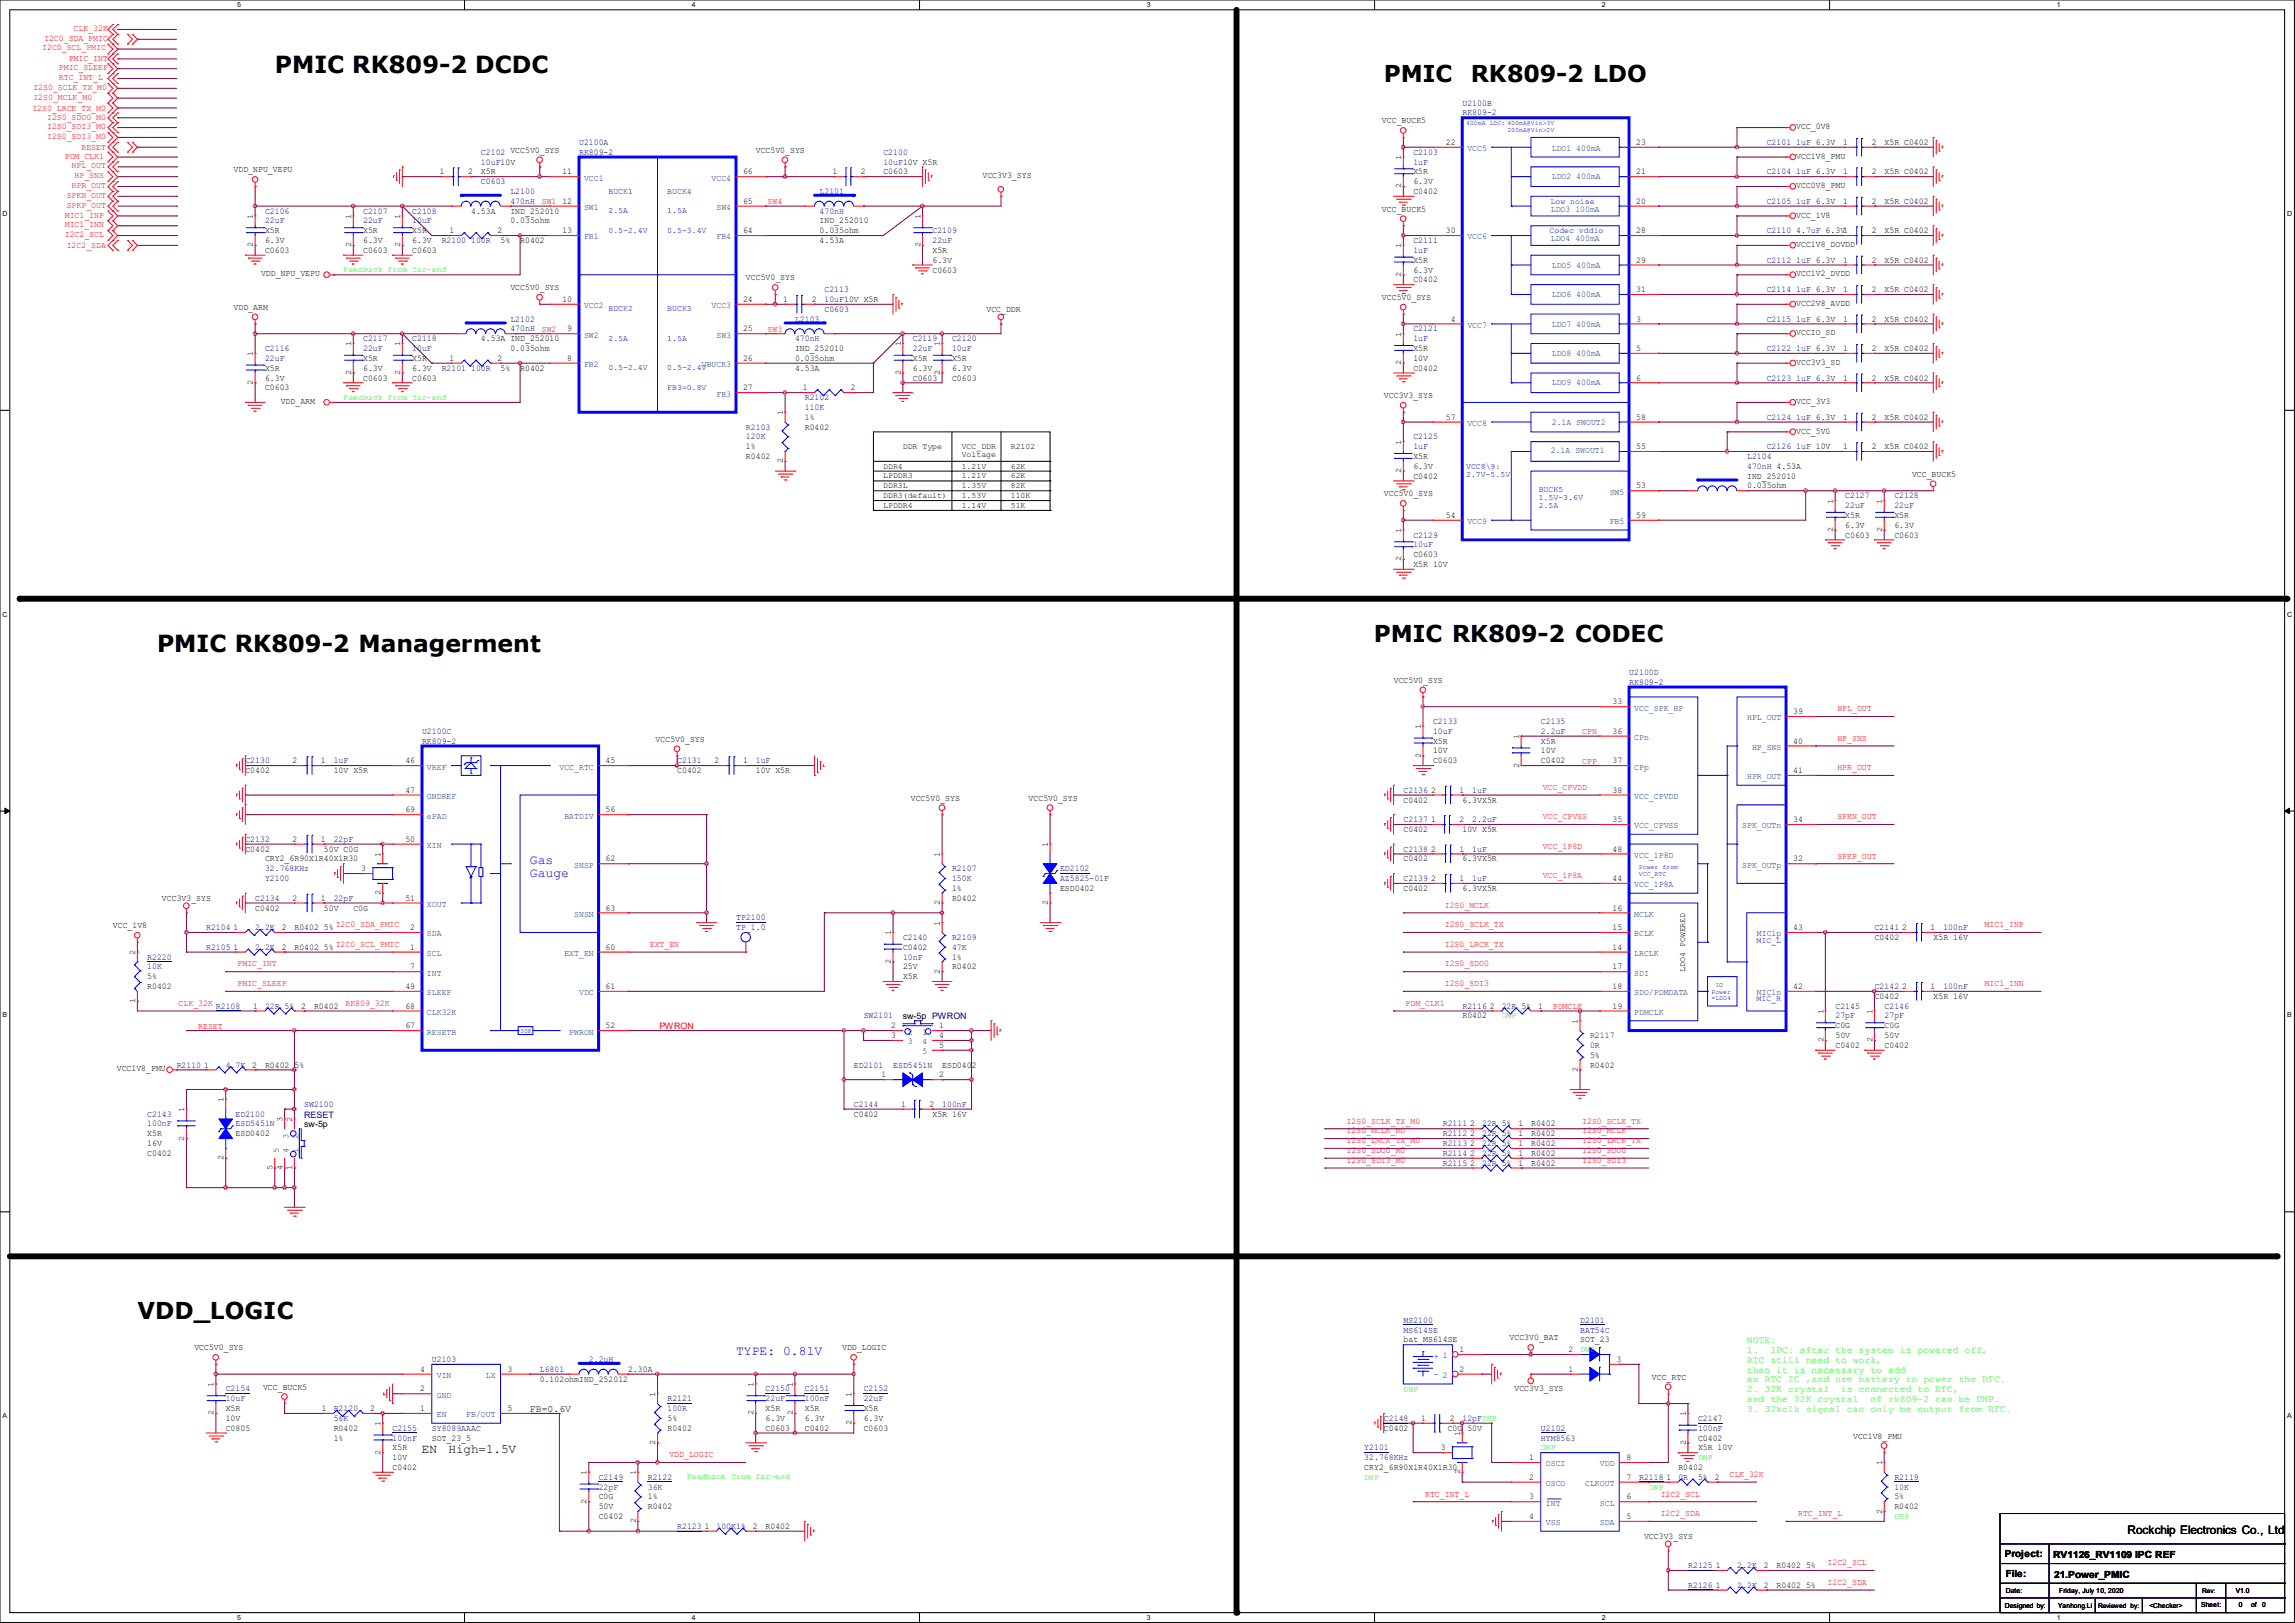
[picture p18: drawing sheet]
<svg xmlns="http://www.w3.org/2000/svg" width="297mm" height="210mm" viewBox="0 0 297 210" stroke-linecap="round" stroke-linejoin="round" font-family="sans-serif">
<defs><g id="words">
<g font-size="3">
<text x="35.6" y="9.4">PMIC RK809-2 DCDC</text>
<text x="179.1" y="10.6">PMIC</text>
<text x="190.3" y="10.6">RK809-2 LDO</text>
<text x="177.8" y="83">PMIC RK809-2 CODEC</text>
<text x="20.3" y="84.3">PMIC RK809-2 Managerment</text>
<text x="17.8" y="170.6">VDD_LOGIC</text>
</g>
<g font-size="1.7" fill="#00f">
<text x="68.6" y="111.8">Gas</text>
<text x="68.6" y="113.5">Gauge</text>
<text x="95.2" y="175.3">TYPE: 0.81V</text>
</g>
<g font-size="1.7">
<text x="54.6" y="188">EN</text>
<text x="58" y="188">High=1.5V</text>
</g>
<text font-size="1.5" x="275.3" y="198.5">Rockchip Electronics Co., Ltd</text>
<g font-size="1.3" fill="#0f0">
<text x="226.1" y="173.8">NOTE:</text>
<text x="226.1" y="175">1.</text>
<text x="226.1" y="176.3">RTC still need to work,</text>
<text x="226.1" y="177.6">then it is necessary to add</text>
<text x="226.1" y="178.9">an RTC IC ,and use battery to power the RTC.</text>
<text x="229.1" y="175">IPC: after the system is powered off,</text>
<text x="226.1" y="180.1">2. 32K crystal</text>
<text x="226.1" y="181.4">and the 32K crystal</text>
<text x="226.1" y="182.7">3. 32kclk signal can only be output from RTC.</text>
<text x="238.2" y="180.1">is connected to RTC,</text>
<text x="242.1" y="181.4">of rk809-2 can be DNP.</text>
</g>
<g font-size="1.3">
<text x="68.6" y="182.7">FB=0.6V</text>
<text x="259.5" y="201.5">Project:</text>
<text x="265.7" y="201.6">RV1126_RV1109 IPC REF</text>
<text x="259.6" y="204">File:</text>
<text x="265.8" y="204.1">21.Power_PMIC</text>
</g>
<g font-size="1.1" fill="#f00">
<text x="5.7" y="5.3">I2C0_SDA_PMIC</text>
<text x="9.5" y="4">CLK_32K</text>
<text x="4.3" y="11.6">I2S0_SCLK_TX_M0</text>
<text x="5.5" y="6.4">I2C0_SCL_PMIC</text>
<text x="7.6" y="9.1">PMIC_SLEEP</text>
<text x="7.6" y="10.4">RTC_INT_L</text>
<text x="8.9" y="7.8">PMIC_INT</text>
<text x="4.2" y="14.3">I2S0_LRCK_TX_M0</text>
<text x="4.3" y="12.9">I2S0_MCLK_M0</text>
<text x="6.1" y="15.6">I2S0_SDO0_M0</text>
<text x="6.1" y="16.7">I2S0_SDI3_M0</text>
<text x="6.1" y="18">I2S0_SDI3_M0</text>
<text x="8.4" y="20.5">PDM_CLK1</text>
<text x="9.3" y="21.8">HPL_OUT</text>
<text x="9.7" y="23.1">HP_SNS</text>
<text x="10.5" y="19.4">RESET</text>
<text x="8.4" y="28.2">MIC1_INP</text>
<text x="8.4" y="29.4">MIC1_INN</text>
<text x="8.6" y="25.6">SPKN_OUT</text>
<text x="8.6" y="26.9">SPKP_OUT</text>
<text x="9.3" y="24.3">HPR_OUT</text>
<text x="70.1" y="26.4">SW1</text>
<text x="99.3" y="26.4">SW4</text>
<text x="8.4" y="30.7">I2C2_SCL</text>
<text x="8.6" y="32.1">I2C2_SDA</text>
<text x="70.1" y="42.9">SW2</text>
<text x="99.3" y="42.9">SW3</text>
<text x="204.8" y="95">CPN</text>
<text x="237.8" y="95.8">HP_SNS</text>
<text x="237.8" y="92">HPL_OUT</text>
<text x="204.8" y="98.8">CPP</text>
<text x="237.8" y="99.7">HPR_OUT</text>
<text x="199.7" y="102.2">VCC_CPVDD</text>
<text x="199.7" y="106">VCC_CPVSS</text>
<text x="237.8" y="106">SPKN_OUT</text>
<text x="199.7" y="109.8">VCC_1P8D</text>
<text x="199.7" y="113.6">VCC_1P8A</text>
<text x="237.8" y="111.1">SPKP_OUT</text>
<text x="43.4" y="120">I2C0_SDA_PMIC</text>
<text x="187" y="117.4">I2S0_MCLK</text>
<text x="187" y="120">I2S0_SCLK_TX</text>
<text x="256.8" y="120">MIC1_INP</text>
<text x="30.7" y="125.1">PMIC_INT</text>
<text x="43.4" y="122.5">I2C0_SCL_PMIC</text>
<text x="84.1" y="122.5">EXT_EN</text>
<text x="187" y="125.1">I2S0_SDO0</text>
<text x="187" y="122.5">I2S0_LRCK_TX</text>
<text x="23.1" y="130.1">CLK_32K</text>
<text x="30.7" y="127.6">PMIC_SLEEP</text>
<text x="44.7" y="130.1">RK809_32K</text>
<text x="181.9" y="130.1">PDM_CLK1</text>
<text x="187" y="127.6">I2S0_SDI3</text>
<text x="200.9" y="130.6">PDMCLK</text>
<text x="256.8" y="127.6">MIC1_INN</text>
<text x="25.7" y="133.1">RESET</text>
<text x="85.3" y="133.1">PWRON</text>
<text x="174.3" y="146.6">I2S0_MCLK_M0</text>
<text x="174.3" y="145.4">I2S0_SCLK_TX_M0</text>
<text x="174.3" y="147.9">I2S0_LRCK_TX_M0</text>
<text x="174.3" y="149.2">I2S0_SDO0_M0</text>
<text x="204.8" y="146.6">I2S0_MCLK</text>
<text x="204.8" y="145.4">I2S0_SCLK_TX</text>
<text x="204.8" y="147.9">I2S0_LRCK_TX</text>
<text x="204.8" y="149.2">I2S0_SDO0</text>
<text x="174.3" y="150.5">I2S0_SDI3_M0</text>
<text x="204.8" y="150.5">I2S0_SDI3</text>
<text x="86.6" y="188.6">VDD_LOGIC</text>
<text x="223.8" y="191.1">CLK_32K</text>
<text x="184.4" y="193.6">RTC_INT_L</text>
<text x="214.9" y="193.6">I2C2_SCL</text>
<text x="214.9" y="196.2">I2C2_SDA</text>
<text x="232.7" y="196.2">RTC_INT_L</text>
<text x="236.5" y="202.5">I2C2_SCL</text>
<text x="236.5" y="205.1">I2C2_SDA</text>
</g>
<g font-size="1.1">
<text x="178.8" y="16">VCC_BUCK5</text>
<text x="232.4" y="16.7">VCC_0V8</text>
<text x="30.2" y="22.3">VDD_NPU_VEPU</text>
<text x="56.9" y="22.6">1</text>
<text x="60.6" y="22.6">2</text>
<text x="62.2" y="23.8">C0603</text>
<text x="62.2" y="22.6">X5R</text>
<text x="72.8" y="22.6">11</text>
<text x="96.2" y="22.6">66</text>
<text x="97.8" y="19.8">VCC5V0_SYS</text>
<text x="107.7" y="22.6">1</text>
<text x="111.4" y="22.6">2</text>
<text x="114.3" y="22.6">C0603</text>
<text x="127.1" y="23.1">VCC3V3_SYS</text>
<text x="181.3" y="20.7" transform="rotate(-90 181.3 20.7)">1</text>
<text x="182.9" y="22.6">X5R</text>
<text x="182.9" y="23.8">6.3V</text>
<text x="187.1" y="18.8">22</text>
<text x="211.7" y="18.8">23</text>
<text x="211.7" y="22.6">21</text>
<text x="232.4" y="20.5">VCC1V8_PMU</text>
<text x="238.5" y="18.8">1</text>
<text x="238.5" y="22.6">1</text>
<text x="242.2" y="18.8">2</text>
<text x="242.2" y="22.6">2</text>
<text x="243.9" y="18.8">X5R C0402</text>
<text x="243.9" y="22.6">X5R C0402</text>
<text x="32.7" y="28.3" transform="rotate(-90 32.7 28.3)">1</text>
<text x="45.4" y="28.3" transform="rotate(-90 45.4 28.3)">1</text>
<text x="51.8" y="28.3" transform="rotate(-90 51.8 28.3)">1</text>
<text x="61" y="27.6">4.53A</text>
<text x="66.1" y="27.6">IND_252010</text>
<text x="66.1" y="28.9">0.035ohm</text>
<text x="72.8" y="26.4">12</text>
<text x="96.2" y="26.4">65</text>
<text x="106.1" y="28.9">IND_252010</text>
<text x="119.1" y="28.3" transform="rotate(-90 119.1 28.3)">1</text>
<text x="178.8" y="27.4">VCC_BUCK5</text>
<text x="181.3" y="24.4" transform="rotate(-90 181.3 24.4)">2</text>
<text x="182.9" y="25.1">C0402</text>
<text x="211.7" y="26.4">20</text>
<text x="232.4" y="24.3">VCC0V8_PMU</text>
<text x="232.4" y="28.2">VCC_1V8</text>
<text x="238.5" y="26.4">1</text>
<text x="242.2" y="26.4">2</text>
<text x="243.9" y="26.4">X5R C0402</text>
<text x="32.7" y="32" transform="rotate(-90 32.7 32)">2</text>
<text x="33.8" y="35.8">VDD_NPU_VEPU</text>
<text x="34.3" y="32.7">C0603</text>
<text x="34.3" y="30.2">X5R</text>
<text x="34.3" y="31.5">6.3V</text>
<text x="45.4" y="32" transform="rotate(-90 45.4 32)">2</text>
<text x="47" y="32.7">C0603</text>
<text x="47" y="30.2">X5R</text>
<text x="47" y="31.5">6.3V</text>
<text x="51.8" y="32" transform="rotate(-90 51.8 32)">2</text>
<text x="53.3" y="32.7">C0603</text>
<text x="53.3" y="30.2">X5R</text>
<text x="53.3" y="31.5">6.3V</text>
<text x="58.2" y="30.2">1</text>
<text x="64.4" y="30.2">2</text>
<text x="64.8" y="31.5">5%</text>
<text x="67.3" y="31.5">R0402</text>
<text x="72.8" y="30.2">13</text>
<text x="96.2" y="30.2">64</text>
<text x="106.1" y="31.5">4.53A</text>
<text x="106.1" y="30.2">0.035ohm</text>
<text x="119.1" y="32" transform="rotate(-90 119.1 32)">2</text>
<text x="120.7" y="35.3">C0603</text>
<text x="120.7" y="32.7">X5R</text>
<text x="120.7" y="34">6.3V</text>
<text x="181.3" y="35.8" transform="rotate(-90 181.3 35.8)">2</text>
<text x="181.3" y="32.1" transform="rotate(-90 181.3 32.1)">1</text>
<text x="182.9" y="34">X5R</text>
<text x="182.9" y="35.3">6.3V</text>
<text x="187.1" y="30.2">30</text>
<text x="211.7" y="30.2">28</text>
<text x="211.7" y="34">29</text>
<text x="232.4" y="32">VCC1V8_DOVDD</text>
<text x="232.4" y="35.8">VCC1V2_DVDD</text>
<text x="238.5" y="34">1</text>
<text x="242.2" y="30.2">2</text>
<text x="242.2" y="34">2</text>
<text x="243.9" y="30.2">X5R C0402</text>
<text x="243.9" y="34">X5R C0402</text>
<text x="30.2" y="40.1">VDD_ARM</text>
<text x="66.1" y="37.5">VCC5V0_SYS</text>
<text x="72.8" y="39.1">10</text>
<text x="96.2" y="39.1">24</text>
<text x="96.5" y="36.3">VCC5V0_SYS</text>
<text x="101.4" y="39.1">1</text>
<text x="105" y="39.1">2</text>
<text x="106.7" y="40.3">C0603</text>
<text x="127.7" y="40.3">VCC_DDR</text>
<text x="178.8" y="38.8">VCC5V0_SYS</text>
<text x="182.9" y="36.5">C0402</text>
<text x="187.7" y="41.6">4</text>
<text x="211.7" y="37.8">31</text>
<text x="211.7" y="41.6">3</text>
<text x="232.4" y="39.6">VCC2V8_AVDD</text>
<text x="238.5" y="37.8">1</text>
<text x="238.5" y="41.6">1</text>
<text x="242.2" y="37.8">2</text>
<text x="242.2" y="41.6">2</text>
<text x="243.9" y="37.8">X5R C0402</text>
<text x="243.9" y="41.6">X5R C0402</text>
<text x="32.7" y="46.1" transform="rotate(-90 32.7 46.1)">1</text>
<text x="34.3" y="48">X5R</text>
<text x="45.4" y="44.8" transform="rotate(-90 45.4 44.8)">1</text>
<text x="47" y="46.7">X5R</text>
<text x="47" y="48">6.3V</text>
<text x="51.8" y="44.8" transform="rotate(-90 51.8 44.8)">1</text>
<text x="53.3" y="46.7">X5R</text>
<text x="53.3" y="48">6.3V</text>
<text x="58.2" y="46.7">1</text>
<text x="62.2" y="44.2">4.53A IND_252010</text>
<text x="64.4" y="46.7">2</text>
<text x="64.8" y="48">5%</text>
<text x="66.1" y="45.4">0.035ohm</text>
<text x="67.3" y="48">R0402</text>
<text x="73.4" y="42.9">9</text>
<text x="73.4" y="46.7">8</text>
<text x="96.2" y="42.9">25</text>
<text x="96.2" y="46.7">26</text>
<text x="102.9" y="45.4">IND_252010</text>
<text x="102.9" y="48">4.53A</text>
<text x="102.9" y="46.7">0.035ohm</text>
<text x="116.6" y="44.8" transform="rotate(-90 116.6 44.8)">1</text>
<text x="118.1" y="46.7">X5R</text>
<text x="118.1" y="48">6.3V</text>
<text x="121.6" y="44.8" transform="rotate(-90 121.6 44.8)">1</text>
<text x="123.2" y="46.7">X5R</text>
<text x="123.2" y="48">6.3V</text>
<text x="181.3" y="47.2" transform="rotate(-90 181.3 47.2)">2</text>
<text x="181.3" y="43.6" transform="rotate(-90 181.3 43.6)">1</text>
<text x="182.9" y="48">C0402</text>
<text x="182.9" y="45.4">X5R</text>
<text x="182.9" y="46.7">10V</text>
<text x="211.7" y="45.4">5</text>
<text x="232.4" y="43.4">VCCIO_SD</text>
<text x="232.4" y="47.2">VCC3V3_SD</text>
<text x="238.5" y="45.4">1</text>
<text x="242.2" y="45.4">2</text>
<text x="243.9" y="45.4">X5R C0402</text>
<text x="32.7" y="49.8" transform="rotate(-90 32.7 49.8)">2</text>
<text x="34.3" y="50.5">C0603</text>
<text x="34.3" y="49.2">6.3V</text>
<text x="36.3" y="52.3">VDD_ARM</text>
<text x="45.4" y="48.5" transform="rotate(-90 45.4 48.5)">2</text>
<text x="47" y="49.2">C0603</text>
<text x="51.8" y="48.5" transform="rotate(-90 51.8 48.5)">2</text>
<text x="53.3" y="49.2">C0603</text>
<text x="96.2" y="50.5">27</text>
<text x="101.3" y="53.7" transform="rotate(-90 101.3 53.7)">1</text>
<text x="103.9" y="50.5">1</text>
<text x="110.1" y="50.5">2</text>
<text x="116.6" y="48.5" transform="rotate(-90 116.6 48.5)">2</text>
<text x="118.1" y="49.2">C0603</text>
<text x="121.6" y="48.5" transform="rotate(-90 121.6 48.5)">2</text>
<text x="123.2" y="49.2">C0603</text>
<text x="179.1" y="51.5">VCC3V3_SYS</text>
<text x="211.7" y="49.2">6</text>
<text x="232.4" y="52.3">VCC_3V3</text>
<text x="238.5" y="49.2">1</text>
<text x="242.2" y="49.2">2</text>
<text x="243.9" y="49.2">X5R C0402</text>
<text x="96.5" y="59.4">R0402</text>
<text x="96.5" y="58.1">1%</text>
<text x="101.3" y="59.9" transform="rotate(-90 101.3 59.9)">2</text>
<text x="104.2" y="55.6">R0402</text>
<text x="104.2" y="54.3">1%</text>
<text x="116.8" y="58.1">DDR Type</text>
<text x="124.5" y="58.1">VCC_DDR</text>
<text x="124.5" y="59.1">Voltage</text>
<text x="130.8" y="58.1">R2102</text>
<text x="181.3" y="57.5" transform="rotate(-90 181.3 57.5)">1</text>
<text x="182.9" y="59.4">X5R</text>
<text x="187.1" y="54.3">57</text>
<text x="211.7" y="58.1">55</text>
<text x="211.7" y="54.3">58</text>
<text x="232.4" y="56.1">VCC_5V0</text>
<text x="238.5" y="58.1">1</text>
<text x="238.5" y="54.3">1</text>
<text x="242.2" y="58.1">2</text>
<text x="242.2" y="54.3">2</text>
<text x="243.9" y="58.1">X5R C0402</text>
<text x="243.9" y="54.3">X5R C0402</text>
<text x="114.3" y="63.2">DDR3L</text>
<text x="114.3" y="64.4">DDR3(default)</text>
<text x="114.3" y="61.9">LPDDR3</text>
<text x="114.3" y="60.6">DDR4</text>
<text x="114.3" y="65.7">LPDDR4</text>
<text x="124.5" y="63.2">1.35V</text>
<text x="124.5" y="64.4">1.53V</text>
<text x="124.5" y="61.9">1.21V</text>
<text x="124.5" y="60.6">1.21V</text>
<text x="124.5" y="65.7">1.14V</text>
<text x="130.8" y="64.4">110K</text>
<text x="130.8" y="63.2">82K</text>
<text x="130.8" y="61.9">62K</text>
<text x="130.8" y="60.6">62K</text>
<text x="130.8" y="65.7">51K</text>
<text x="179.1" y="64.2">VCC5V0_SYS</text>
<text x="181.3" y="61.2" transform="rotate(-90 181.3 61.2)">2</text>
<text x="182.9" y="61.9">C0402</text>
<text x="182.9" y="60.7">6.3V</text>
<text x="211.7" y="63.2">53</text>
<text x="226.1" y="61.9">IND_252010</text>
<text x="226.1" y="63.2">0.035ohm</text>
<text x="237.2" y="65.2" transform="rotate(-90 237.2 65.2)">1</text>
<text x="243.6" y="65.2" transform="rotate(-90 243.6 65.2)">1</text>
<text x="247.4" y="61.7">VCC_BUCK5</text>
<text x="181.3" y="69" transform="rotate(-90 181.3 69)">1</text>
<text x="187.1" y="67">54</text>
<text x="211.7" y="67">59</text>
<text x="237.2" y="68.8" transform="rotate(-90 237.2 68.8)">2</text>
<text x="238.8" y="69.6">C0603</text>
<text x="238.8" y="67">X5R</text>
<text x="238.8" y="68.3">6.3V</text>
<text x="243.6" y="68.8" transform="rotate(-90 243.6 68.8)">2</text>
<text x="245.2" y="69.6">C0603</text>
<text x="245.2" y="67">X5R</text>
<text x="245.2" y="68.3">6.3V</text>
<text x="181.3" y="72.6" transform="rotate(-90 181.3 72.6)">2</text>
<text x="182.9" y="72.1">C0603</text>
<text x="182.9" y="73.4">X5R 10V</text>
<text x="180.4" y="88.3">VCC5V0_SYS</text>
<text x="84.8" y="96">VCC5V0_SYS</text>
<text x="183.9" y="94.4" transform="rotate(-90 183.9 94.4)">1</text>
<text x="196.6" y="95.6" transform="rotate(-90 196.6 95.6)">1</text>
<text x="208.7" y="95">36</text>
<text x="208.7" y="91.1">33</text>
<text x="232.1" y="92.4">39</text>
<text x="31.8" y="100">C0402</text>
<text x="37.9" y="98.8">2</text>
<text x="41.5" y="98.8">1</text>
<text x="43.2" y="100">10V X5R</text>
<text x="52.5" y="98.8">46</text>
<text x="78.4" y="98.8">45</text>
<text x="87.6" y="100">C0402</text>
<text x="92.5" y="98.8">2</text>
<text x="96.2" y="98.8">1</text>
<text x="97.8" y="100">10V X5R</text>
<text x="183.9" y="98" transform="rotate(-90 183.9 98)">2</text>
<text x="185.5" y="98.8">C0603</text>
<text x="185.5" y="96.2">X5R</text>
<text x="185.5" y="97.5">10V</text>
<text x="196.6" y="99.3" transform="rotate(-90 196.6 99.3)">2</text>
<text x="199.4" y="98.8">C0402</text>
<text x="199.4" y="96.2">X5R</text>
<text x="199.4" y="97.5">10V</text>
<text x="208.7" y="98.8">37</text>
<text x="232.1" y="100">41</text>
<text x="232.1" y="96.2">40</text>
<text x="52.5" y="102.6">47</text>
<text x="52.5" y="105.1">69</text>
<text x="78.4" y="105.1">56</text>
<text x="117.9" y="103.6">VCC5V0_SYS</text>
<text x="133.1" y="103.6">VCC5V0_SYS</text>
<text x="181.6" y="107.7">C0402</text>
<text x="181.6" y="103.8">C0402</text>
<text x="185.2" y="106.4">1</text>
<text x="185.2" y="102.6">2</text>
<text x="188.9" y="106.4">2</text>
<text x="188.9" y="102.6">1</text>
<text x="189.3" y="107.7">10V X5R</text>
<text x="189.3" y="103.8">6.3VX5R</text>
<text x="208.7" y="102.6">38</text>
<text x="208.7" y="106.4">35</text>
<text x="232.1" y="106.4">34</text>
<text x="31.8" y="110.2">C0402</text>
<text x="34.3" y="111.5">CRY2_6R90X1R40X1R30</text>
<text x="37.9" y="108.9">2</text>
<text x="41.5" y="108.9">1</text>
<text x="41.9" y="110.2">50V C0G</text>
<text x="46.7" y="112.7">3</text>
<text x="49.2" y="110.9" transform="rotate(-90 49.2 110.9)">1</text>
<text x="52.5" y="108.9">50</text>
<text x="78.4" y="111.5">62</text>
<text x="121.6" y="110.9" transform="rotate(-90 121.6 110.9)">1</text>
<text x="135.6" y="109.6" transform="rotate(-90 135.6 109.6)">1</text>
<text x="181.6" y="111.5">C0402</text>
<text x="185.2" y="110.2">2</text>
<text x="188.9" y="110.2">1</text>
<text x="189.3" y="111.5">6.3VX5R</text>
<text x="208.7" y="110.2">48</text>
<text x="232.1" y="111.5">32</text>
<text x="21" y="116.5">VCC3V3_SYS</text>
<text x="33" y="117.8">C0402</text>
<text x="37.9" y="116.5">2</text>
<text x="41.5" y="116.5">1</text>
<text x="41.9" y="117.8">50V</text>
<text x="45.7" y="117.8">C0G</text>
<text x="49.2" y="115.8" transform="rotate(-90 49.2 115.8)">2</text>
<text x="52.5" y="116.5">51</text>
<text x="78.4" y="117.8">63</text>
<text x="121.6" y="119.8" transform="rotate(-90 121.6 119.8)">1</text>
<text x="121.6" y="117.1" transform="rotate(-90 121.6 117.1)">2</text>
<text x="123.2" y="116.5">R0402</text>
<text x="123.2" y="115.3">1%</text>
<text x="135.6" y="117.1" transform="rotate(-90 135.6 117.1)">2</text>
<text x="137.2" y="115.3">ESD0402</text>
<text x="181.6" y="115.3">C0402</text>
<text x="185.2" y="114">2</text>
<text x="188.9" y="114">1</text>
<text x="189.3" y="115.3">6.3VX5R</text>
<text x="208.7" y="114">44</text>
<text x="208.7" y="117.8">16</text>
<text x="14.6" y="120.1">VCC_1V8</text>
<text x="17.5" y="123.6" transform="rotate(-90 17.5 123.6)">2</text>
<text x="30.2" y="122.9">1</text>
<text x="30.2" y="120.4">1</text>
<text x="36.5" y="122.9">2</text>
<text x="36.5" y="120.4">2</text>
<text x="38.1" y="122.9">R0402</text>
<text x="38.1" y="120.4">R0402</text>
<text x="41.9" y="122.9">5%</text>
<text x="41.9" y="120.4">5%</text>
<text x="53.1" y="120.4">2</text>
<text x="53.1" y="122.9">1</text>
<text x="53.1" y="125.4">7</text>
<text x="78.4" y="122.9">60</text>
<text x="115.3" y="124.7" transform="rotate(-90 115.3 124.7)">2</text>
<text x="115.3" y="121" transform="rotate(-90 115.3 121)">1</text>
<text x="116.9" y="122.9">C0402</text>
<text x="116.9" y="125.4">25V</text>
<text x="121.6" y="126" transform="rotate(-90 121.6 126)">2</text>
<text x="123.2" y="125.4">R0402</text>
<text x="123.2" y="124.2">1%</text>
<text x="208.7" y="120.4">15</text>
<text x="208.7" y="122.9">14</text>
<text x="208.7" y="125.4">17</text>
<text x="218.1" y="125.7" transform="rotate(-90 218.1 125.7)">LDO4 POWERED</text>
<text x="232.1" y="120.4">43</text>
<text x="242.6" y="121.6">C0402</text>
<text x="246.2" y="120.4">2</text>
<text x="249.8" y="120.4">1</text>
<text x="250.2" y="121.6">X5R 16V</text>
<text x="17.5" y="129.8" transform="rotate(-90 17.5 129.8)">1</text>
<text x="19.1" y="128">R0402</text>
<text x="19.1" y="126.7">5%</text>
<text x="32.8" y="130.5">1</text>
<text x="39" y="130.5">2</text>
<text x="40.6" y="130.5">R0402</text>
<text x="52.5" y="128">49</text>
<text x="52.5" y="130.5">68</text>
<text x="78.4" y="128">61</text>
<text x="116.8" y="131.9">sw-5p PWRON</text>
<text x="116.9" y="126.7">X5R</text>
<text x="189.3" y="131.8">R0402</text>
<text x="192.8" y="130.5">2</text>
<text x="199" y="130.5">1</text>
<text x="208.7" y="128">18</text>
<text x="208.7" y="130.5">19</text>
<text x="232.1" y="128">42</text>
<text x="236" y="131.2" transform="rotate(-90 236 131.2)">1</text>
<text x="242.3" y="131.2" transform="rotate(-90 242.3 131.2)">1</text>
<text x="242.6" y="129.2">C0402</text>
<text x="246.2" y="128">2</text>
<text x="249.8" y="128">1</text>
<text x="250.2" y="129.2">X5R 16V</text>
<text x="52.5" y="133.1">67</text>
<text x="78.4" y="133.1">52</text>
<text x="115.3" y="133.1">2</text>
<text x="115.3" y="134.3">3</text>
<text x="121.6" y="133.1">1</text>
<text x="121.6" y="134.3">4</text>
<text x="121.6" y="135.6">5</text>
<text x="204.2" y="132.5" transform="rotate(-90 204.2 132.5)">1</text>
<text x="205.8" y="136.9">5%</text>
<text x="236" y="134.9" transform="rotate(-90 236 134.9)">2</text>
<text x="237.5" y="135.6">C0402</text>
<text x="237.5" y="133.1">C0G</text>
<text x="237.5" y="134.3">50V</text>
<text x="242.3" y="134.9" transform="rotate(-90 242.3 134.9)">2</text>
<text x="243.9" y="135.6">C0402</text>
<text x="243.9" y="133.1">C0G</text>
<text x="243.9" y="134.3">50V</text>
<text x="15.1" y="138.6">VCC1V8_PMU</text>
<text x="23.8" y="143.9" transform="rotate(-90 23.8 143.9)">1</text>
<text x="26.4" y="138.1">1</text>
<text x="28.9" y="142.6" transform="rotate(-90 28.9 142.6)">1</text>
<text x="32.6" y="138.1">2</text>
<text x="34.3" y="138.1">R0402</text>
<text x="38.1" y="138.1">5%</text>
<text x="114.1" y="139.4">1</text>
<text x="116.6" y="143.2">1</text>
<text x="120.3" y="143.2">2</text>
<text x="121.6" y="139.4">2</text>
<text x="121.9" y="138.1">ESD0402</text>
<text x="204.2" y="138.7" transform="rotate(-90 204.2 138.7)">2</text>
<text x="205.8" y="138.1">R0402</text>
<text x="19.1" y="149.6">C0402</text>
<text x="19.1" y="147">X5R</text>
<text x="19.1" y="148.3">16V</text>
<text x="23.8" y="147.6" transform="rotate(-90 23.8 147.6)">2</text>
<text x="30.5" y="147">ESD0402</text>
<text x="36.5" y="145.2" transform="rotate(-90 36.5 145.2)">3</text>
<text x="37.8" y="145.2" transform="rotate(-90 37.8 145.2)">2</text>
<text x="39.4" y="145.9">sw-5p</text>
<text x="110.5" y="144.5">C0402</text>
<text x="120.7" y="144.5">X5R 16V</text>
<text x="190.3" y="147">2</text>
<text x="190.3" y="145.8">2</text>
<text x="190.3" y="149.6">2</text>
<text x="190.3" y="148.3">2</text>
<text x="196.5" y="147">1</text>
<text x="196.5" y="145.8">1</text>
<text x="196.5" y="149.6">1</text>
<text x="196.5" y="148.3">1</text>
<text x="198.2" y="147">R0402</text>
<text x="198.2" y="145.8">R0402</text>
<text x="198.2" y="149.6">R0402</text>
<text x="198.2" y="148.3">R0402</text>
<text x="28.9" y="150.1" transform="rotate(-90 28.9 150.1)">2</text>
<text x="35.3" y="151.4" transform="rotate(-90 35.3 151.4)">5</text>
<text x="36.5" y="151.4" transform="rotate(-90 36.5 151.4)">4</text>
<text x="37.8" y="151.4" transform="rotate(-90 37.8 151.4)">1</text>
<text x="190.3" y="150.8">2</text>
<text x="196.5" y="150.8">1</text>
<text x="198.2" y="150.8">R0402</text>
<text x="181.6" y="173.7">bat_MS614SE</text>
<text x="195.4" y="173.4">VCC3V0_BAT</text>
<text x="204.5" y="173.7">SOT_23</text>
<text x="25.2" y="174.7">VCC5V0_SYS</text>
<text x="27.6" y="179.5" transform="rotate(-90 27.6 179.5)">1</text>
<text x="34" y="179.8">VCC_BUCK5</text>
<text x="54.4" y="177.5">4</text>
<text x="65.7" y="177.5">3</text>
<text x="69.9" y="178.8">0.102ohmIND_252012</text>
<text x="81.3" y="177.5">2.30A</text>
<text x="97.5" y="179.5" transform="rotate(-90 97.5 179.5)">1</text>
<text x="102.6" y="179.5" transform="rotate(-90 102.6 179.5)">1</text>
<text x="109" y="174.7">VDD_LOGIC</text>
<text x="188.9" y="175">1</text>
<text x="188.9" y="177.5">2</text>
<text x="203" y="177.5">1</text>
<text x="203" y="175">2</text>
<text x="209.2" y="176.2">3</text>
<text x="213.8" y="178.5">VCC_RTC</text>
<text x="27.6" y="183.1" transform="rotate(-90 27.6 183.1)">2</text>
<text x="29.2" y="185.1">C0805</text>
<text x="29.2" y="182.6">X5R</text>
<text x="29.2" y="183.9">10V</text>
<text x="41.7" y="182.6">1</text>
<text x="43.2" y="185.1">R0402</text>
<text x="47.9" y="182.6">2</text>
<text x="49.2" y="184.5" transform="rotate(-90 49.2 184.5)">1</text>
<text x="54.4" y="182.6">1</text>
<text x="54.4" y="180">2</text>
<text x="65.7" y="182.6">5</text>
<text x="84.8" y="180.7" transform="rotate(-90 84.8 180.7)">1</text>
<text x="86.4" y="185.1">R0402</text>
<text x="86.4" y="183.9">5%</text>
<text x="97.5" y="183.1" transform="rotate(-90 97.5 183.1)">2</text>
<text x="99.1" y="185.1">C0603</text>
<text x="99.1" y="182.6">X5R</text>
<text x="99.1" y="183.9">6.3V</text>
<text x="102.6" y="183.1" transform="rotate(-90 102.6 183.1)">2</text>
<text x="104.2" y="185.1">C0402</text>
<text x="104.2" y="182.6">X5R</text>
<text x="104.2" y="183.9">6.3V</text>
<text x="110.2" y="184.4" transform="rotate(-90 110.2 184.4)">2</text>
<text x="110.2" y="180.7" transform="rotate(-90 110.2 180.7)">1</text>
<text x="111.8" y="185.1">C0603</text>
<text x="111.8" y="182.6">X5R</text>
<text x="111.8" y="183.9">6.3V</text>
<text x="179.1" y="185.1">C0402</text>
<text x="183.9" y="183.9">1</text>
<text x="187.4" y="185.1">C0G 50V</text>
<text x="187.6" y="183.9">2</text>
<text x="189" y="185.8" transform="rotate(-90 189 185.8)">1</text>
<text x="196" y="180">VCC3V3_SYS</text>
<text x="218.2" y="183.3" transform="rotate(-90 218.2 183.3)">1</text>
<text x="43.2" y="186.4">1%</text>
<text x="49.2" y="188.2" transform="rotate(-90 49.2 188.2)">2</text>
<text x="50.8" y="190.2">C0402</text>
<text x="50.8" y="187.7">X5R</text>
<text x="50.8" y="188.9">10V</text>
<text x="55.9" y="186.4">SOT_23_5</text>
<text x="75.9" y="190.9" transform="rotate(-90 75.9 190.9)">1</text>
<text x="82.3" y="190.9" transform="rotate(-90 82.3 190.9)">1</text>
<text x="84.8" y="186.9" transform="rotate(-90 84.8 186.9)">2</text>
<text x="176.6" y="190.2">CRY2_6R90X1R40X1R30</text>
<text x="186.5" y="187.7">3</text>
<text x="189" y="190.8" transform="rotate(-90 189 190.8)">2</text>
<text x="197.9" y="188.9">1</text>
<text x="197.9" y="191.5">2</text>
<text x="210.5" y="191.5">7</text>
<text x="210.5" y="188.9">8</text>
<text x="215.7" y="191.5">1</text>
<text x="217.2" y="190.2">R0402</text>
<text x="218.2" y="186.9" transform="rotate(-90 218.2 186.9)">2</text>
<text x="219.7" y="191.5">5%</text>
<text x="219.7" y="186.4">C0402</text>
<text x="219.7" y="187.7">X5R 10V</text>
<text x="221.9" y="191.5">2</text>
<text x="239.8" y="186.1">VCC1V8_PMU</text>
<text x="243.6" y="189.6" transform="rotate(-90 243.6 189.6)">1</text>
<text x="75.9" y="194.6" transform="rotate(-90 75.9 194.6)">2</text>
<text x="77.5" y="196.6">C0402</text>
<text x="77.5" y="194">C0G</text>
<text x="77.5" y="195.3">50V</text>
<text x="82.3" y="197.1" transform="rotate(-90 82.3 197.1)">2</text>
<text x="83.8" y="195.3">R0402</text>
<text x="83.8" y="194">1%</text>
<text x="91.2" y="197.8">1</text>
<text x="97.4" y="197.8">2</text>
<text x="99.1" y="197.8">R0402</text>
<text x="197.9" y="194">3</text>
<text x="197.9" y="196.6">4</text>
<text x="210.5" y="196.6">5</text>
<text x="210.5" y="194">6</text>
<text x="243.6" y="195.8" transform="rotate(-90 243.6 195.8)">2</text>
<text x="245.2" y="195.3">R0402</text>
<text x="245.2" y="194">5%</text>
<text x="212.8" y="199.1">VCC3V3_SYS</text>
<text x="222" y="202.9">1</text>
<text x="228.3" y="202.9">2</text>
<text x="229.9" y="202.9">R0402</text>
<text x="233.7" y="202.9">5%</text>
<text x="222" y="205.4">1</text>
<text x="228.3" y="205.4">2</text>
<text x="229.9" y="205.4">R0402</text>
<text x="233.7" y="205.4">5%</text>
</g>
<g font-size="1.1" fill="#000080">
<text x="189.3" y="13.7">U2100B</text>
<text x="189.3" y="14.9">RK809-2</text>
<text x="62.2" y="20">C2102 VCC5V0_SYS</text>
<text x="62.2" y="21.3">10uF10V</text>
<text x="74.9" y="18.8">U2100A</text>
<text x="74.9" y="20">RK809-2</text>
<text x="114.3" y="20">C2100</text>
<text x="114.3" y="21.3">10uF10V X5R</text>
<text x="182.9" y="20">C2103</text>
<text x="182.9" y="21.3">1uF</text>
<text x="228.6" y="18.8">C2101</text>
<text x="228.6" y="22.6">C2104</text>
<text x="232.4" y="18.8">1uF 6.3V</text>
<text x="232.4" y="22.6">1uF 6.3V</text>
<text x="34.3" y="27.6">C2106</text>
<text x="34.3" y="28.9">22uF</text>
<text x="47" y="27.6">C2107</text>
<text x="47" y="28.9">22uF</text>
<text x="53.3" y="27.6">C2108</text>
<text x="53.3" y="28.9">10uF</text>
<text x="66.1" y="25.1">L2100</text>
<text x="66.1" y="26.4">470nH</text>
<text x="106.1" y="25.1">L2101</text>
<text x="106.1" y="27.6">470nH</text>
<text x="228.6" y="26.4">C2105</text>
<text x="232.4" y="26.4">1uF 6.3V</text>
<text x="57.2" y="31.5">R2100</text>
<text x="61" y="31.5">100R</text>
<text x="120.7" y="30.2">C2109</text>
<text x="120.7" y="31.5">22uF</text>
<text x="182.9" y="31.5">C2111</text>
<text x="182.9" y="32.7">1uF</text>
<text x="228.6" y="30.2">C2110</text>
<text x="228.6" y="34">C2112</text>
<text x="232.4" y="30.2">4.7uF 6.3V1</text>
<text x="232.4" y="34">1uF 6.3V</text>
<text x="66.1" y="41.6">L2102</text>
<text x="102.9" y="41.6">L2103</text>
<text x="106.7" y="37.8">C2113</text>
<text x="106.7" y="39.1">10uF10V X5R</text>
<text x="228.6" y="37.8">C2114</text>
<text x="228.6" y="41.6">C2115</text>
<text x="232.4" y="37.8">1uF 6.3V</text>
<text x="232.4" y="41.6">1uF 6.3V</text>
<text x="34.3" y="45.4">C2116</text>
<text x="34.3" y="46.7">22uF</text>
<text x="47" y="44.2">C2117</text>
<text x="47" y="45.4">22uF</text>
<text x="53.3" y="44.2">C2118</text>
<text x="53.3" y="45.4">10uF</text>
<text x="57.2" y="48">R2101</text>
<text x="61" y="48">100R</text>
<text x="66.1" y="42.9">470nH</text>
<text x="102.9" y="44.2">470nH</text>
<text x="118.1" y="44.2">C2119</text>
<text x="118.1" y="45.4">22uF</text>
<text x="123.2" y="44.2">C2120</text>
<text x="123.2" y="45.4">10uF</text>
<text x="182.9" y="42.9">C2121</text>
<text x="182.9" y="44.2">1uF</text>
<text x="228.6" y="45.4">C2122</text>
<text x="232.4" y="45.4">1uF 6.3V</text>
<text x="104.2" y="51.8">R2102</text>
<text x="104.2" y="53">110K</text>
<text x="228.6" y="49.2">C2123</text>
<text x="232.4" y="49.2">1uF 6.3V</text>
<text x="96.5" y="55.6">R2103</text>
<text x="96.5" y="56.9">120K</text>
<text x="182.9" y="56.9">C2125</text>
<text x="182.9" y="58.1">1uF</text>
<text x="226.1" y="59.4">L2104</text>
<text x="228.6" y="58.1">C2126</text>
<text x="228.6" y="54.3">C2124</text>
<text x="232.4" y="58.1">1uF 10V</text>
<text x="232.4" y="54.3">1uF 6.3V</text>
<text x="226.1" y="60.7">470nH 4.53A</text>
<text x="238.8" y="64.5">C2127</text>
<text x="238.8" y="65.7">22uF</text>
<text x="245.2" y="64.5">C2128</text>
<text x="245.2" y="65.7">22uF</text>
<text x="182.9" y="69.6">C2129</text>
<text x="182.9" y="70.8">10uF</text>
<text x="210.9" y="87.3">U2100D</text>
<text x="210.9" y="88.6">RK809-2</text>
<text x="54.6" y="95">U2100C</text>
<text x="185.5" y="93.7">C2133</text>
<text x="185.5" y="95">10uF</text>
<text x="199.4" y="93.7">C2135</text>
<text x="199.4" y="95">2.2uF</text>
<text x="31.8" y="98.8">C2130</text>
<text x="43.2" y="98.8">1uF</text>
<text x="54.6" y="96.2">RK809-2</text>
<text x="87.6" y="98.8">C2131</text>
<text x="97.8" y="98.8">1uF</text>
<text x="181.6" y="106.4">C2137</text>
<text x="181.6" y="102.6">C2136</text>
<text x="190.5" y="106.4">2.2uF</text>
<text x="190.5" y="102.6">1uF</text>
<text x="31.8" y="108.9">C2132</text>
<text x="34.3" y="112.7">32.768KHz</text>
<text x="43.2" y="108.9">22pF</text>
<text x="123.2" y="112.7">R2107</text>
<text x="137.2" y="112.7">ED2102</text>
<text x="181.6" y="110.2">C2138</text>
<text x="190.5" y="110.2">1uF</text>
<text x="33" y="116.5">C2134</text>
<text x="34.3" y="114">Y2100</text>
<text x="43.2" y="116.5">22pF</text>
<text x="95.3" y="119.1">TP2100</text>
<text x="123.2" y="114">150K</text>
<text x="137.2" y="114">AZ5825-01F</text>
<text x="181.6" y="114">C2139</text>
<text x="190.5" y="114">1uF</text>
<text x="19.1" y="124.2">R2220</text>
<text x="19.1" y="125.4">10K</text>
<text x="26.7" y="122.9">R2105</text>
<text x="26.7" y="120.4">R2104</text>
<text x="33" y="122.9">2.2K</text>
<text x="33" y="120.4">2.2K</text>
<text x="95.3" y="120.4">TP_1.0</text>
<text x="116.9" y="121.6">C2140</text>
<text x="116.9" y="124.2">10nF</text>
<text x="123.2" y="121.6">R2109</text>
<text x="123.2" y="122.9">47K</text>
<text x="242.6" y="120.4">C2141</text>
<text x="251.5" y="120.4">100nF</text>
<text x="27.9" y="130.5">R2108</text>
<text x="34.3" y="130.5">22R 5%</text>
<text x="111.8" y="131.8">SW2101</text>
<text x="189.3" y="130.5">R2116</text>
<text x="194.3" y="130.5">22R 5%</text>
<text x="237.5" y="130.5">C2145</text>
<text x="237.5" y="131.8">27pF</text>
<text x="242.6" y="128">C2142</text>
<text x="243.9" y="130.5">C2146</text>
<text x="243.9" y="131.8">27pF</text>
<text x="251.5" y="128">100nF</text>
<text x="205.8" y="134.3">R2117</text>
<text x="205.8" y="135.6">0R</text>
<text x="22.9" y="138.1">R2110</text>
<text x="29.2" y="138.1">4.7K</text>
<text x="39.4" y="143.2">SW2100</text>
<text x="110.5" y="143.2">C2144</text>
<text x="110.5" y="138.1">ED2101</text>
<text x="115.6" y="138.1">ESD5451N</text>
<text x="121.9" y="143.2">100nF</text>
<text x="19.1" y="144.5">C2143</text>
<text x="19.1" y="145.8">100nF</text>
<text x="30.5" y="144.5">ED2100</text>
<text x="30.5" y="145.8">ESD5451N</text>
<text x="39.4" y="144.6">RESET</text>
<text x="186.7" y="147">R2112</text>
<text x="186.7" y="145.8">R2111</text>
<text x="186.7" y="149.6">R2114</text>
<text x="186.7" y="148.3">R2113</text>
<text x="191.8" y="147">22R 5%</text>
<text x="191.8" y="145.8">22R 5%</text>
<text x="191.8" y="149.6">22R 5%</text>
<text x="191.8" y="148.3">22R 5%</text>
<text x="186.7" y="150.8">R2115</text>
<text x="191.8" y="150.8">22R 5%</text>
<text x="181.6" y="171.2">MS2100</text>
<text x="181.6" y="172.4">MS614SE</text>
<text x="204.5" y="171.2">D2101</text>
<text x="204.5" y="172.4">BAT54C</text>
<text x="55.9" y="176.2">U2103</text>
<text x="69.9" y="177.5">L6801</text>
<text x="76.2" y="176.2">2.2uH</text>
<text x="29.2" y="180">C2154</text>
<text x="29.2" y="181.3">10uF</text>
<text x="43.2" y="182.6">R2120</text>
<text x="43.2" y="183.9">56K</text>
<text x="50.8" y="185.1">C2155</text>
<text x="55.9" y="185.1">SY8089AAAC</text>
<text x="86.4" y="181.3">R2121</text>
<text x="86.4" y="182.6">100R</text>
<text x="99.1" y="180">C2150</text>
<text x="99.1" y="181.3">22uF</text>
<text x="104.2" y="180">C2151</text>
<text x="104.2" y="181.3">100nF</text>
<text x="111.8" y="180">C2152</text>
<text x="111.8" y="181.3">22uF</text>
<text x="179.1" y="183.9">C2148</text>
<text x="189.3" y="183.9">12pFDNP</text>
<text x="199.4" y="185.1">U2102</text>
<text x="219.7" y="183.9">C2147</text>
<text x="219.7" y="185.1">100nF</text>
<text x="50.8" y="186.4">100nF</text>
<text x="77.5" y="191.5">C2149</text>
<text x="83.8" y="191.5">R2122</text>
<text x="176.6" y="187.7">Y2101</text>
<text x="176.6" y="188.9">32.768KHz</text>
<text x="199.4" y="186.4">HYM8563</text>
<text x="212.1" y="191.5">R2118</text>
<text x="217.2" y="191.5">0R</text>
<text x="245.2" y="191.5">R2119</text>
<text x="77.5" y="192.7">22pF</text>
<text x="83.8" y="192.7">36K</text>
<text x="87.6" y="197.8">R2123</text>
<text x="92.7" y="197.8">100K1%</text>
<text x="245.2" y="192.7">10K</text>
<text x="218.5" y="202.9">R2125</text>
<text x="224.8" y="202.9">2.2K</text>
<text x="218.5" y="205.4">R2126</text>
<text x="224.8" y="205.4">2.2K</text>
</g>
<g font-size="1.1" fill="#004080">
<text x="75.6" y="23.4">VCC1</text>
<text x="92.1" y="23.4">VCC4</text>
<text x="189.9" y="19.6">VCC5</text>
<text x="200.8" y="19.5">LDO1 400mA</text>
<text x="200.8" y="23.2">LDO2 400mA</text>
<text x="75.6" y="27.2">SW1</text>
<text x="92.7" y="27.2">SW4</text>
<text x="200.7" y="27.4">LDO3 100mA</text>
<text x="75.6" y="31">FB1</text>
<text x="92.7" y="31">FB4</text>
<text x="189.9" y="31">VCC6</text>
<text x="200.7" y="31.2">LDO4 400mA</text>
<text x="200.8" y="34.6">LDO5 400mA</text>
<text x="75.6" y="39.9">VCC2</text>
<text x="92.1" y="39.9">VCC3</text>
<text x="200.8" y="38.4">LDO6 400mA</text>
<text x="75.6" y="43.7">SW2</text>
<text x="75.6" y="47.5">FB2</text>
<text x="90.8" y="47.5">VBUCK3</text>
<text x="92.7" y="43.7">SW3</text>
<text x="189.9" y="42.4">VCC7</text>
<text x="200.8" y="42.2">LDO7 400mA</text>
<text x="200.8" y="46.1">LDO8 400mA</text>
<text x="92.7" y="51.3">FB3</text>
<text x="200.8" y="49.9">LDO9 400mA</text>
<text x="189.9" y="55.1">VCC8</text>
<text x="200.7" y="58.6">2.1A SWOUT1</text>
<text x="200.8" y="54.9">2.1A SWOUT2</text>
<text x="208.3" y="64">SW5</text>
<text x="189.9" y="67.8">VCC9</text>
<text x="208.3" y="67.8">FB5</text>
<text x="211.5" y="95.8">CPn</text>
<text x="211.5" y="91.9">VCC_SPK_HP</text>
<text x="226.1" y="93.2">HPL_OUT</text>
<text x="55.3" y="99.6">VREF</text>
<text x="72.4" y="99.6">VCC_RTC</text>
<text x="211.5" y="99.6">CPp</text>
<text x="226.1" y="100.8">HPR_OUT</text>
<text x="226.7" y="97">HP_SNS</text>
<text x="55.3" y="103.4">GNDREF</text>
<text x="55.3" y="105.9">ePAD</text>
<text x="73" y="105.9">BATDIV</text>
<text x="211.5" y="103.4">VCC_CPVDD</text>
<text x="211.5" y="107.2">VCC_CPVSS</text>
<text x="225.5" y="107.2">SPK_OUTn</text>
<text x="55.3" y="109.7">XIN</text>
<text x="74.3" y="112.3">SNSP</text>
<text x="211.5" y="111">VCC_1P8D</text>
<text x="225.5" y="112.3">SPK_OUTp</text>
<text x="55.3" y="117.3">XOUT</text>
<text x="74.3" y="118.6">SNSN</text>
<text x="211.5" y="114.8">VCC_1P8A</text>
<text x="211.5" y="118.6">MCLK</text>
<text x="55.3" y="121.2">SDA</text>
<text x="55.3" y="123.7">SCL</text>
<text x="73" y="123.7">EXT_EN</text>
<text x="211.5" y="121.2">BCLK</text>
<text x="211.5" y="123.7">LRCLK</text>
<text x="227.4" y="121.2">MIC1p</text>
<text x="55.3" y="126.2">INT</text>
<text x="55.3" y="128.8">SLEEP</text>
<text x="55.3" y="131.3">CLK32K</text>
<text x="74.9" y="128.8">VDC</text>
<text x="211.5" y="126.2">SDI</text>
<text x="211.5" y="128.8">SDO/PDMDATA</text>
<text x="211.5" y="131.3">PDMCLK</text>
<text x="227.4" y="128.7">MIC1n</text>
<text x="55.3" y="133.9">RESETB</text>
<text x="73.7" y="133.9">PWRON</text>
<text x="117.5" y="133.9">2</text>
<text x="117.5" y="135.1">3</text>
<text x="119.4" y="133.9">1</text>
<text x="119.4" y="135.1">4</text>
<text x="119.4" y="136.4">5</text>
<text x="36.1" y="149.2" transform="rotate(-90 36.1 149.2)">5</text>
<text x="37.3" y="149.2" transform="rotate(-90 37.3 149.2)">4</text>
<text x="37.3" y="147.3" transform="rotate(-90 37.3 147.3)">3</text>
<text x="38.6" y="149.2" transform="rotate(-90 38.6 149.2)">1</text>
<text x="38.6" y="147.3" transform="rotate(-90 38.6 147.3)">2</text>
<text x="56.5" y="178.3">VIN</text>
<text x="62.9" y="178.3">LX</text>
<text x="56.5" y="183.4">EN</text>
<text x="56.5" y="180.8">GND</text>
<text x="60.3" y="183.4">FB/OUT</text>
<text x="200.1" y="189.7">OSCI</text>
<text x="207" y="189.7">VDD</text>
<text x="200.1" y="192.3">OSCO</text>
<text x="200.1" y="194.8">INT</text>
<text x="200.1" y="197.4">VSS</text>
<text x="205.1" y="192.3">CLKOUT</text>
<text x="207" y="197.4">SDA</text>
<text x="207" y="194.8">SCL</text>
</g>
<g font-size="1.1" fill="#00f">
<text x="78.7" y="25.1">BUCK1</text>
<text x="78.7" y="27.6">2.5A</text>
<text x="86.4" y="25.1">BUCK4</text>
<text x="86.4" y="27.6">1.5A</text>
<text x="200.7" y="26.3">Low noise</text>
<text x="78.7" y="30.1">0.5-2.4V</text>
<text x="86.4" y="30.1">0.5-3.4V</text>
<text x="200.5" y="30.1">Codec vddio</text>
<text x="78.7" y="40.3">BUCK2</text>
<text x="86.4" y="40.3">BUCK3</text>
<text x="78.7" y="44.1">2.5A</text>
<text x="78.7" y="47.9">0.5-2.4V</text>
<text x="86.4" y="47.9">0.5-2.4V</text>
<text x="86.4" y="44.1">1.5A</text>
<text x="86.4" y="50.5">FB3=0.8V</text>
<text x="189.7" y="60.6">VCC8\9:</text>
<text x="189.7" y="61.7">2.7V-5.5V</text>
<text x="199.1" y="63.7">BUCK5</text>
<text x="199.1" y="64.7">1.5V-3.6V</text>
<text x="199.1" y="65.8">2.5A</text>
<text x="227.3" y="122">MIC_L</text>
<text x="227.3" y="129.6">MIC_R</text>
<text x="185.5" y="175.8">+ 1</text>
<text x="185.5" y="178.2">- 2</text>
</g>
<g font-size="1.1" fill="#0f0">
<text x="44.4" y="35.2">Feedback from far-end</text>
<text x="44.4" y="51.7">Feedback from far-end</text>
<text x="194.3" y="131.8">DNP</text>
<text x="204.5" y="175">DNP</text>
<text x="181.6" y="180.2">DNP</text>
<text x="88.9" y="191.4">Feedback from far-end</text>
<text x="176.6" y="191.5">DNP</text>
<text x="199.4" y="187.7">DNP</text>
<text x="219.7" y="188.9">DNP</text>
<text x="213.4" y="192.7">DNP</text>
<text x="245.2" y="196.6">DNP</text>
</g>
<g font-size=".9">
<text x="30.7" y=".9">5</text>
<text x="89.5" y=".9">4</text>
<text x="148.4" y=".9">3</text>
<text x="207.3" y=".9">2</text>
<text x="266.2" y=".9">1</text>
<text x=".3" y="28">D</text>
<text x="296" y="28">D</text>
<text x=".3" y="79.8">C</text>
<text x="296" y="79.8">C</text>
<text x=".3" y="131.7">B</text>
<text x="296" y="131.7">B</text>
<text x=".3" y="183.5">A</text>
<text x="296" y="183.5">A</text>
<text x="30.7" y="209.6">5</text>
<text x="89.5" y="209.6">4</text>
<text x="148.4" y="209.6">3</text>
<text x="207.3" y="209.6">2</text>
<text x="259.5" y="208.1">Designed by:</text>
<text x="259.6" y="206.2">Date:</text>
<text x="266.2" y="209.6">1</text>
<text x="266.3" y="208.1">Yanhong.Li</text>
<text x="266.5" y="206.2">Friday, July 10, 2020</text>
<text x="278.2" y="208.1">&lt;Checker&gt;</text>
<text x="284.9" y="207.9">Sheet:</text>
<text x="289.3" y="206.2">V1.0</text>
<text x="289.7" y="207.9">0</text>
<text x="291.3" y="207.9">of</text>
<text x="292.8" y="207.9">0</text>
</g>
<g font-size=".8" fill="#00f">
<text x="189.7" y="16.2">400mA LDO: 400mA@Vin&gt;3V</text>
<text x="195.1" y="17.1">200mA@Vin&gt;2V</text>
<text x="212.1" y="112.5">Power from</text>
<text x="212.1" y="113.3">VCC_RTC</text>
<text x="221.5" y="128.6">Power</text>
<text x="221.5" y="129.4">=LDO4</text>
<text x="222" y="127.7">IO</text>
<text x="67.3" y="133.7">30K</text>
</g>
<g font-size=".8">
<text x="271.5" y="208.1">Reviewed by:</text>
<text x="285" y="206.2">Rev:</text>
</g>
</g></defs>
<path d="M0 0h296.9v209.9h-296.9zM1.3 1.3h294.4v207.4h-294.4z" fill="none" stroke="#000" stroke-width=".13"/>
<g fill="#fff">
<path d="M30.7 .1h.5v1h-.5z"/>
<path d="M30.7 208.8h.5v1h-.5z"/>
</g>
<path d="M60.1 0v1.3M60.1 208.7v1.2" fill="none" stroke="#000" stroke-width=".13"/>
<g fill="#fff">
<path d="M89.5 .1h.5v1h-.5z"/>
<path d="M89.5 208.8h.5v1h-.5z"/>
</g>
<path d="M119 0v1.3M119 208.7v1.2" fill="none" stroke="#000" stroke-width=".13"/>
<g fill="#fff">
<path d="M148.4 .1h.5v1h-.5z"/>
<path d="M148.4 208.8h.5v1h-.5z"/>
</g>
<path d="M177.9 0v1.3M177.9 208.7v1.2" fill="none" stroke="#000" stroke-width=".13"/>
<g fill="#fff">
<path d="M207.3 .1h.5v1h-.5z"/>
<path d="M207.3 208.8h.5v1h-.5z"/>
</g>
<path d="M236.8 0v1.3M236.8 208.7v1.2" fill="none" stroke="#000" stroke-width=".13"/>
<g fill="#fff">
<path d="M266.2 .1h.5v1h-.5z"/>
<path d="M266.2 208.8h.5v1h-.5z"/>
<path d="M.3 27.2h.7v1h-.7z"/>
<path d="M296 27.2h.6v1h-.6z"/>
<path d="M.3 79h.7v1h-.7z"/>
<path d="M296 79h.6v1h-.6z"/>
</g>
<path d="M0 53.1h1.3M295.7 53.1h1.2" fill="none" stroke="#000" stroke-width=".13"/>
<g fill="#fff">
<path d="M.3 130.9h.6v1h-.6z"/>
<path d="M296 130.9h.6v1h-.6z"/>
</g>
<path d="M0 104.9h1.3M295.7 104.9h1.2" fill="none" stroke="#000" stroke-width=".13"/>
<path d="M.6 104.6l.7 .3-.7 .4zM295.7 104.9l.6-.3v.7z" fill="#000" stroke="#000" stroke-width=".13"/>
<g fill="#fff">
<path d="M.3 182.7h.6v1h-.6z"/>
<path d="M296 182.7h.5v1h-.5z"/>
</g>
<g fill="none" stroke="#000" stroke-width=".13">
<path d="M113 55.9h22.9v8.9h-22.9zM113 59.7h22.9M123.2 55.9v10.1M129.5 55.9v10.1M135.9 59.7h.1M113 66h.1M113 62.2h22.9M113 61h22.9M113 63.5h22.9M113 66h22.9M113 64.8v1.2M123.2 64.8h.1"/>
<path d="M123.2 66h.1M129.5 64.8h.1M129.5 66h.1M135.9 62.2h.1M135.9 61h.1M135.9 63.5h.1M135.9 66h.1M135.9 64.8v1.2M0 156.8h1.3M295.7 156.8h1.2M258.8 195.8h36.9v12.9h-36.9zM258.8 199.8h36.9"/>
<path d="M265.2 199.8v8.9M295.7 199.8h.1M258.8 202.3h36.9M258.8 204.9h36.9M258.8 206.8h36.9M265.2 208.7h.1M271.1 208.7h.1M271.1 206.8v1.9M277.2 208.7h.1M277.2 206.8v1.9M284.2 208.7h.1M284.2 204.9v3.8"/>
<path d="M288 208.7h.1M288 204.9v3.8M295.7 202.3h.1M295.7 204.9h.1M295.7 206.8h.1"/>
</g>
<path d="M160 1.3v161.1M2.5 77.5h293.4M1.3 162.6h293.3M160 162.6v46.1" fill="none" stroke="#000" stroke-width=".76"/>
<g fill="#000">
<circle cx="2.5" cy="77.5" r=".38"/>
<circle cx="295.9" cy="77.5" r=".38"/>
<circle cx="160" cy="162.4" r=".38"/>
<circle cx="294.6" cy="162.6" r=".38"/>
<circle cx="160" cy="208.7" r=".38"/>
</g>
<g fill="none" stroke="#800040" stroke-width=".13">
<path d="M15.2 7.6h.1M15.2 8.9h.1M15.2 6.3h.1M15.2 3.8h.1M15.2 11.4h.1M15.2 14h.1M15.2 15.2h.1M15.2 16.5h.1M15.2 10.2h.1M15.2 12.7h.1M15.2 17.8h.1M15.2 7.6h7.7"/>
<path d="M15.2 8.9h7.7M15.2 6.3h7.7M15.2 3.8h7.7M15.2 16.5h7.7M15.2 11.4h7.7M15.2 14h7.7M15.2 15.2h7.7M15.2 10.2h7.7M15.2 12.7h7.7M15.2 17.8h7.7M17.8 5.1h.1M17.8 19h.1"/>
<path d="M17.8 5.1h5.1M17.8 19h5.1M181.6 17.8h.1M181.6 19h.1M181.6 17.8v2.5M181.6 19h3.8M214.6 19h.1M214.6 19h24.2M224.8 16.5h.1M224.8 19h.1M224.8 16.5v2.5M224.8 16.5h6.3"/>
<path d="M242.6 19h.1M242.6 19h7.6M15.2 22.9h7.7M15.2 26.7h7.7M15.2 30.5h7.7M15.2 20.3h7.7M15.2 24.1h7.7M15.2 27.9h7.7M15.2 21.6h7.7M15.2 25.4h7.7M15.2 29.2h7.7M17.8 31.7h5.1"/>
<path d="M22.9 20.3h.1M22.9 21.6h.1M22.9 22.9h.1M22.9 24.1h.1M22.9 25.4h.1M22.9 26.7h.1M22.9 27.9h.1M22.9 29.2h.1M22.9 30.5h.1M22.9 31.7h.1M33 26.7h.1M33 24.1h.1"/>
<path d="M33 31.7h.1M33 26.7h25.4M33 24.1v3.8M33 31.7v1.3M43.2 35.6h.1M45.7 26.7h.1M45.7 31.7h.1M45.7 26.7v1.2M45.7 31.7v1.3M52.1 22.9h.1M52.1 31.7h.1M52.1 26.7h.1"/>
<path d="M52.1 22.9h5M52.1 26.7v1.2M52.1 31.7v1.3M52.1 26.7l3.8 3.8M55.9 30.5h.1M55.9 30.5h2.5M61 22.9h.1M61 22.9h10.1M64.8 30.5h.1M64.8 30.5h6.3M66 26.7h.1M66 26.7h5.1"/>
<path d="M67.3 30.5h.1M67.3 30.5v5.1h-24.1M69.8 21.6h.1M69.8 22.9h.1M69.8 39.4h.1M69.8 39.4h1.3M69.8 21.6v1.3M99.1 22.9h.1M99.1 39.4h.1M99.1 26.7h.1M99.1 30.5h.1M99.1 22.9h8.8"/>
<path d="M99.1 26.7h5M99.1 39.4h2.5M100.3 38.1h.1M100.3 39.4h.1M100.3 38.1v1.3M101.6 21.6h.1M101.6 22.9h.1M101.6 21.6v1.3M105.4 39.4h.1M105.4 39.4h10.2M111.8 22.9h.1M111.8 26.7h.1"/>
<path d="M111.8 22.9h7.6M119.4 31.7h.1M119.4 26.7h.1M119.4 26.7l-5.1 3.8h-15.2M119.4 26.7v1.2M119.4 31.7v2.6M129.5 25.4h.1M129.5 25.4v1.3h-17.7M181.6 24.1h.1M181.6 30.5h.1M181.6 35.6h.1M181.6 29.2h.1"/>
<path d="M181.6 30.5h3.8M181.6 24.1v1.3M181.6 29.2v2.5M181.6 35.6v1.2M214.6 22.9h.1M214.6 26.7h.1M214.6 30.5h.1M214.6 34.3h.1M214.6 38.1h.1M214.6 22.9h24.2M214.6 26.7h24.2M214.6 30.5h24.2"/>
<path d="M214.6 34.3h24.2M214.6 38.1h24.2M224.8 22.9h.1M224.8 26.7h.1M224.8 30.5h.1M224.8 34.3h.1M224.8 38.1h.1M224.8 20.3h.1M224.8 24.1h.1M224.8 27.9h.1M224.8 31.7h.1M224.8 35.6h.1"/>
<path d="M224.8 39.4h.1M224.8 39.4h6.3M224.8 20.3v2.6M224.8 24.1v2.6M224.8 27.9v2.6M224.8 31.7v2.6M224.8 35.6v2.5M224.8 39.4v2.5M224.8 20.3h6.3M224.8 24.1h6.3M224.8 27.9h6.3M224.8 31.7h6.3"/>
<path d="M224.8 35.6h6.3M242.6 22.9h.1M242.6 26.7h.1M242.6 30.5h.1M242.6 34.3h.1M242.6 38.1h.1M242.6 22.9h7.6M242.6 26.7h7.6M242.6 30.5h7.6M242.6 34.3h7.6M242.6 38.1h7.6M33 43.2h.1"/>
<path d="M33 41.9h.1M33 49.5h.1M33 43.2h26.1M33 41.9v3.8M33 49.5v2.6M43.2 52.1h.1M45.7 48.3h.1M45.7 43.2h.1M45.7 43.2v1.2M45.7 48.3v1.2M52.1 43.2h.1M52.1 48.3h.1"/>
<path d="M52.1 43.2v1.2M52.1 48.3v1.2M52.1 43.2l3.8 3.8M55.9 47h.1M55.9 47h2.5M64.8 47h.1M64.8 47h6.3M66.7 43.2h.1M66.7 43.2h4.4M67.3 47h.1M67.3 47v5.1h-24.1M99.1 47h.1"/>
<path d="M99.1 50.8h.1M99.1 43.2h.1M99.1 43.2h1.2M99.1 47h13.9M99.1 50.8h5M101.6 59.7h.1M101.6 50.8h.1M101.6 50.8v2.5M101.6 59.7v1.3M107.9 43.2h.1M110.5 50.8h.1M113 47h.1"/>
<path d="M113 47v3.8h-2.5M116.8 43.2h.1M116.8 48.3h.1M116.8 49.5h.1M116.8 43.2v1.2M116.8 48.3v2.5M116.8 43.2l-3.8 3.8M121.9 43.2h.1M121.9 48.3h.1M121.9 48.3v1.2h-5.1M121.9 43.2v1.2M129.5 41.9h.1"/>
<path d="M129.5 41.9v1.3h-21.6M181.6 41.9h.1M181.6 47h.1M181.6 40.6h.1M181.6 54.6h.1M181.6 53.3h.1M181.6 40.6v2.6M181.6 47v1.3M181.6 53.3v3.8M181.6 41.9h3.8M181.6 54.6h3.8M214.6 58.4h.1"/>
<path d="M214.6 54.6h.1M214.6 41.9h.1M214.6 45.7h.1M214.6 49.5h.1M214.6 41.9h24.2M214.6 45.7h24.2M214.6 49.5h24.2M214.6 54.6h24.2M214.6 58.4h24.2M223.5 55.9h.1M223.5 58.4h.1M223.5 55.9h7.6"/>
<path d="M223.5 55.9v2.5M224.8 41.9h.1M224.8 45.7h.1M224.8 49.5h.1M224.8 43.2h.1M224.8 47h.1M224.8 52.1h.1M224.8 54.6h.1M224.8 43.2h6.3M224.8 47h6.3M224.8 43.2v2.5M224.8 47v2.5"/>
<path d="M224.8 52.1v2.5M224.8 52.1h6.3M242.6 41.9h.1M242.6 45.7h.1M242.6 49.5h.1M242.6 54.6h.1M242.6 58.4h.1M242.6 41.9h7.6M242.6 45.7h7.6M242.6 49.5h7.6M242.6 54.6h7.6M242.6 58.4h7.6"/>
<path d="M181.6 61h.1M181.6 72.4h.1M181.6 66h.1M181.6 67.3h.1M181.6 61v1.2M181.6 66v2.6M181.6 72.4v1.3M181.6 67.3h3.8M214.6 63.5h.1M214.6 67.3h.1M214.6 63.5h3.8M226.1 63.5h.1"/>
<path d="M226.1 63.5h24.1M233.7 63.5h.1M233.7 63.5v3.8h-19.1M237.5 63.5h.1M237.5 68.6h.1M237.5 63.5v1.3M237.5 68.6v1.2M243.8 63.5h.1M243.8 68.6h.1M243.8 63.5v1.3M243.8 68.6v1.2M31.7 99.1h.1"/>
<path d="M31.7 99.1h6.4M41.9 99.1h.1M41.9 99.1h8.9M81.3 99.1h.1M81.3 99.1h11.4M87.6 97.8h.1M87.6 99.1h.1M87.6 97.8v1.3M96.5 99.1h.1M96.5 99.1h8.9M184.1 91.4h.1M184.1 97.8h.1"/>
<path d="M184.1 90.2h.1M184.1 90.2v3.8M184.1 97.8v1.3M184.1 91.4h22.9M196.8 99.1h.1M196.8 95.2h.1M196.8 99.1h10.2M196.8 95.2h10.2M234.9 96.5h.1M234.9 92.7h.1M234.9 96.5h10.2M234.9 92.7h10.2"/>
<path d="M24.1 118.1h.1M24.1 118.1v5.1M31.7 105.4h.1M31.7 109.2h.1M31.7 116.8h.1M31.7 102.9h.1M31.7 105.4h19.1M31.7 116.8h6.4M31.7 109.2h6.4M31.7 102.9h19.1M41.9 116.8h.1M41.9 109.2h.1"/>
<path d="M41.9 116.8h8.9M41.9 109.2h8.9M44.4 113h.1M44.4 113h2.6M49.5 109.2h.1M49.5 116.8h.1M49.5 115.6h.1M49.5 109.2v1.3M49.5 115.6v1.2M81.3 105.4h.1M81.3 111.8h.1M81.3 118.1h.1"/>
<path d="M81.3 105.4h10.1M81.3 111.8h10.1M81.3 118.1h10.1M91.4 105.4h.1M91.4 111.8h.1M91.4 118.1h.1M91.4 105.4v14M106.7 118.1h.1M106.7 118.1h15.2M106.7 118.1v10.2h-25.4M115.6 118.1h.1M115.6 118.1v2.5"/>
<path d="M121.9 116.8h.1M121.9 118.1h.1M121.9 105.4h.1M121.9 105.4v5.1M121.9 116.8v2.6M135.9 116.8h.1M135.9 105.4h.1M135.9 105.4v3.8M135.9 116.8v2.6M180.3 102.9h.1M180.3 106.7h.1M180.3 110.5h.1"/>
<path d="M180.3 114.3h.1M180.3 102.9h5.1M180.3 106.7h5.1M180.3 110.5h5.1M180.3 114.3h5.1M181.6 118.1h.1M181.6 118.1h25.4M189.2 102.9h.1M189.2 106.7h.1M189.2 110.5h.1M189.2 114.3h.1M189.2 102.9h17.8"/>
<path d="M189.2 106.7h17.8M189.2 110.5h17.8M189.2 114.3h17.8M234.9 111.8h.1M234.9 100.3h.1M234.9 106.7h.1M234.9 111.8h10.2M234.9 106.7h10.2M234.9 100.3h10.2M17.8 129.5h.1M17.8 123.2h.1M17.8 129.5v1.3h15.2"/>
<path d="M17.8 121.9v1.3M22.9 138.4h.1M22.9 138.4h3.8M24.1 120.6h.1M24.1 123.2h.1M24.1 133.3h.1M24.1 120.6h6.4M24.1 123.2h6.4M24.1 133.3h26.7M29.2 128.3h.1M29.2 125.7h.1M29.2 125.7h21.6"/>
<path d="M29.2 128.3h21.6M33 138.4h.1M33 130.8h.1M33 138.4h5.1M36.8 120.6h.1M36.8 123.2h.1M36.8 120.6h14M36.8 123.2h14M38.1 133.3h.1M38.1 138.4h.1M38.1 133.3v11.5M39.4 130.8h.1"/>
<path d="M39.4 130.8h11.4M81.3 133.3h.1M81.3 128.3h.1M81.3 123.2h15.2M81.3 133.3h34.3M96.5 123.2h.1M109.2 139.7h.1M109.2 133.3h.1M109.2 139.7h5.1M109.2 133.3v10.2M111.8 133.3h.1M111.8 134.6h.1"/>
<path d="M111.8 134.6h3.8M111.8 133.3v1.3M115.6 124.5h.1M115.6 124.5v2.5M121.9 139.7h.1M121.9 133.3h.1M121.9 134.6h.1M121.9 125.7h.1M121.9 135.9h.1M121.9 133.3h6.4M121.9 139.7h3.8M121.9 134.6h3.8"/>
<path d="M121.9 125.7v1.3M121.9 135.9h3.8M125.7 133.3h.1M125.7 135.9h.1M125.7 139.7h.1M125.7 134.6h.1M125.7 133.3v10.2h-5.1M180.3 130.8h.1M180.3 130.8h12.7M181.6 120.6h.1M181.6 125.7h.1M181.6 123.2h.1"/>
<path d="M181.6 128.3h.1M181.6 120.6h25.4M181.6 123.2h25.4M181.6 125.7h25.4M181.6 128.3h25.4M199.4 130.8h.1M199.4 130.8h7.6M204.5 130.8h.1M204.5 138.4h.1M204.5 130.8v1.3M204.5 138.4v2.6M234.9 120.6h.1"/>
<path d="M234.9 128.3h.1M234.9 120.6h11.5M234.9 128.3h11.5M236.2 134.6h.1M236.2 120.6h.1M236.2 120.6v10.2M236.2 134.6v1.3M242.6 128.3h.1M242.6 134.6h.1M242.6 128.3v2.5M242.6 134.6v1.3M250.2 120.6h.1"/>
<path d="M250.2 128.3h.1M250.2 120.6h14M250.2 128.3h14M24.1 147.3h.1M24.1 141h.1M24.1 153.7h.1M24.1 141v2.5M24.1 147.3v6.4M24.1 141h14M24.1 153.7h14M29.2 141h.1M29.2 153.7h.1"/>
<path d="M29.2 149.9h.1M29.2 141v1.2M29.2 149.9v3.8M35.6 151.1h.1M35.6 153.7h.1M35.6 151.1v2.6M36.8 143.5h.1M36.8 151.1h.1M36.8 153.7h.1M36.8 143.5h1.3M36.8 143.5v1.3M36.8 151.1v2.6"/>
<path d="M38.1 153.7h.1M38.1 151.1h.1M38.1 141h.1M38.1 143.5h.1M38.1 151.1v5.1M109.2 143.5h.1M109.2 143.5h7.6M120.6 143.5h.1M171.4 147.3h.1M171.4 146h.1M171.4 148.6h.1M171.4 149.9h.1"/>
<path d="M171.4 151.1h.1M171.4 147.3h19.1M171.4 146h19.1M171.4 148.6h19.1M171.4 149.9h19.1M171.4 151.1h19.1M196.8 147.3h.1M196.8 146h.1M196.8 148.6h.1M196.8 149.9h.1M196.8 151.1h.1M196.8 147.3h16.6"/>
<path d="M196.8 146h16.6M196.8 148.6h16.6M196.8 149.9h16.6M196.8 151.1h16.6M27.9 177.8h.1M27.9 176.5h.1M27.9 177.8h24.2M27.9 176.5v2.6M68.6 177.8h.1M68.6 177.8h5.1M81.3 177.8h.1M81.3 177.8h29.2"/>
<path d="M85.1 177.8h.1M85.1 177.8v2.5M97.8 177.8h.1M97.8 177.8v1.3M102.9 177.8h.1M102.9 177.8v1.3M110.5 176.5h.1M110.5 177.8h.1M110.5 176.5v3.8M191.8 175.3h.1M191.8 177.8h.1M191.8 175.3h11.4"/>
<path d="M191.8 177.8h1.2M198.1 177.8h.1M198.1 175.3h.1M198.1 177.8h5.1M209.5 176.5h.1M209.5 176.5h2.6M212.1 176.5h.1M212.1 176.5v5.1M27.9 182.9h.1M27.9 182.9v2.5M36.8 181.6h.1M36.8 182.9h.1"/>
<path d="M36.8 181.6v1.3M36.8 182.9h5.1M48.3 182.9h3.8M49.5 190.5h.1M49.5 182.9h.1M49.5 182.9v1.2M49.5 188v2.5M50.8 180.3h.1M50.8 180.3h1.3M52.1 182.9h.1M68.6 182.9h.1M68.6 182.9h3.8"/>
<path d="M72.4 182.9h.1M72.4 198.1h.1M72.4 198.1h19M72.4 182.9v15.2M76.2 189.2h.1M76.2 198.1h.1M76.2 194.3h.1M76.2 189.2h20.3M76.2 189.2v1.3M76.2 194.3v3.8M82.5 196.8h.1M82.5 189.2h.1"/>
<path d="M82.5 198.1h.1M82.5 189.2v1.3M82.5 196.8v1.3M85.1 189.2h.1M85.1 186.7h.1M85.1 186.7v2.5M97.8 185.4h.1M97.8 182.9h.1M97.8 198.1h.1M97.8 198.1h6.3M97.8 182.9v3.8M102.9 182.9h.1"/>
<path d="M102.9 185.4h.1M102.9 182.9v2.5M110.5 184.1h.1M110.5 184.1v1.3h-12.7M179.1 184.1h5M182.9 184.1h.1M182.9 194.3h.1M182.9 188h.1M182.9 194.3h12.7M182.9 188h3.8M182.9 184.1v3.9M184.1 184.1h.1"/>
<path d="M188 184.1h.1M188 184.1h5M189.2 184.1h.1M189.2 190.5h.1M189.2 191.8h.1M189.2 191.8h6.4M189.2 184.1v1.3M189.2 190.5v1.3M193 189.2h.1M193 184.1h.1M193 189.2h2.6M193 184.1v5.1"/>
<path d="M194.3 196.8h.1M194.3 196.8h1.3M212.1 181.6h.1M212.1 181.6h6.3M213.4 189.2h.1M213.4 191.8h.1M213.4 194.3h.1M213.4 196.8h.1M213.4 191.8h2.5M213.4 194.3h13.9M213.4 196.8h13.9M215.9 180.3h.1"/>
<path d="M215.9 181.6h.1M215.9 180.3v8.9h-2.5M218.4 181.6h.1M218.4 186.7h.1M218.4 181.6v1.3M218.4 186.7v1.3M222.2 191.8h.1M222.2 191.8h5.1M231.1 196.8h.1M243.8 188h.1M243.8 195.6h.1M243.8 188v1.2"/>
<path d="M243.8 195.6v1.2h-12.7M215.9 203.2h.1M215.9 205.7h.1M215.9 200.7h.1M215.9 200.7v5M215.9 203.2h6.3M215.9 205.7h6.3M228.6 203.2h.1M228.6 205.7h.1M228.6 203.2h14M228.6 205.7h14"/>
</g>
<g fill="#f0f" stroke="#f0f" stroke-width=".13">
<circle cx="233.7" cy="63.5" r=".23"/>
<circle cx="243.8" cy="63.5" r=".23"/>
<circle cx="237.5" cy="63.5" r=".23"/>
<circle cx="49.5" cy="109.2" r=".23"/>
<circle cx="49.5" cy="116.8" r=".23"/>
<circle cx="109.2" cy="139.7" r=".23"/>
<circle cx="29.2" cy="153.6" r=".23"/>
<circle cx="24.1" cy="120.6" r=".23"/>
<circle cx="52" cy="26.6" r=".23"/>
<circle cx="101.6" cy="22.8" r=".23"/>
<circle cx="119.4" cy="26.6" r=".23"/>
<circle cx="116.8" cy="43.2" r=".23"/>
<circle cx="181.6" cy="19" r=".23"/>
<circle cx="181.6" cy="30.5" r=".23"/>
<circle cx="181.6" cy="41.9" r=".23"/>
<circle cx="181.6" cy="67.3" r=".23"/>
<circle cx="38.1" cy="153.6" r=".23"/>
<circle cx="125.7" cy="133.3" r=".23"/>
<circle cx="87.6" cy="99" r=".23"/>
<circle cx="115.5" cy="118.1" r=".23"/>
<circle cx="121.9" cy="118.1" r=".23"/>
<circle cx="101.6" cy="50.8" r=".23"/>
<circle cx="125.7" cy="139.7" r=".23"/>
<circle cx="125.7" cy="135.9" r=".23"/>
<circle cx="125.7" cy="134.6" r=".23"/>
<circle cx="69.8" cy="22.8" r=".23"/>
<circle cx="100.3" cy="39.3" r=".23"/>
<circle cx="29.2" cy="140.9" r=".23"/>
<circle cx="45.7" cy="26.6" r=".23"/>
<circle cx="224.8" cy="54.6" r=".23"/>
<circle cx="181.6" cy="54.6" r=".23"/>
<circle cx="67.3" cy="30.5" r=".23"/>
<circle cx="121.9" cy="43.2" r=".23"/>
<circle cx="224.8" cy="19" r=".23"/>
<circle cx="224.8" cy="22.8" r=".23"/>
<circle cx="224.8" cy="26.6" r=".23"/>
<circle cx="224.8" cy="30.5" r=".23"/>
<circle cx="224.8" cy="34.3" r=".23"/>
<circle cx="224.8" cy="38.1" r=".23"/>
<circle cx="224.8" cy="41.9" r=".23"/>
<circle cx="224.8" cy="45.7" r=".23"/>
<circle cx="224.8" cy="49.5" r=".23"/>
<circle cx="184.1" cy="91.4" r=".23"/>
<circle cx="223.5" cy="58.4" r=".23"/>
<circle cx="111.7" cy="133.3" r=".23"/>
<circle cx="38.1" cy="143.5" r=".23"/>
<circle cx="36.8" cy="153.6" r=".23"/>
<circle cx="35.5" cy="153.6" r=".23"/>
<circle cx="116.8" cy="49.5" r=".23"/>
<circle cx="33" cy="26.6" r=".23"/>
<circle cx="52" cy="43.2" r=".23"/>
<circle cx="45.7" cy="43.2" r=".23"/>
<circle cx="33" cy="43.2" r=".23"/>
<circle cx="67.3" cy="47" r=".23"/>
<circle cx="242.5" cy="128.2" r=".23"/>
<circle cx="236.2" cy="120.6" r=".23"/>
<circle cx="91.4" cy="111.7" r=".23"/>
<circle cx="91.4" cy="118.1" r=".23"/>
<circle cx="204.4" cy="130.8" r=".23"/>
<circle cx="109.2" cy="133.3" r=".23"/>
<circle cx="189.2" cy="184.1" r=".23"/>
<circle cx="198.1" cy="175.2" r=".23"/>
<circle cx="215.9" cy="181.6" r=".23"/>
<circle cx="38.1" cy="133.3" r=".23"/>
<circle cx="38.1" cy="140.9" r=".23"/>
<circle cx="38.1" cy="138.4" r=".23"/>
<circle cx="27.9" cy="177.8" r=".23"/>
<circle cx="85.1" cy="177.8" r=".23"/>
<circle cx="97.8" cy="177.8" r=".23"/>
<circle cx="82.5" cy="198.1" r=".23"/>
<circle cx="102.8" cy="185.4" r=".23"/>
<circle cx="97.8" cy="185.4" r=".23"/>
<circle cx="85.1" cy="189.2" r=".23"/>
<circle cx="82.5" cy="189.2" r=".23"/>
<circle cx="76.2" cy="198.1" r=".23"/>
<circle cx="110.5" cy="177.8" r=".23"/>
<circle cx="102.8" cy="177.8" r=".23"/>
<circle cx="49.5" cy="182.9" r=".23"/>
<circle cx="215.9" cy="203.2" r=".23"/>
<circle cx="182.9" cy="184.1" r=".23"/>
</g>
<g fill="none" stroke="#f00" stroke-width=".13">
<path d="M14 7h.1M14 5.7h.1M14 9.5h.1M14 8.3h.1M14 14.6h.1M14 13.3h.1M14 12.1h.1M14 10.8h.1M14 18.4h.1M14 17.1h.1M14 19.7h.1M14 5.7l.6 .6-.6 .7"/>
<path d="M14 8.3l.6 .6-.6 .6M14 13.3l.6 .7-.6 .6M14 10.8l.6 .6-.6 .7M14 12.1l.6 .6-.6 .6M14 17.1l.6 .7-.6 .6M14 19.7l.6 .6-.6 .7M14.6 4.4h.1M14.6 5.7h.1M14.6 7h.1M14.6 8.3h.1M14.6 9.5h.1M14.6 3.2h.1"/>
<path d="M14.6 13.3h.1M14.6 14.6h.1M14.6 10.8h.1M14.6 12.1h.1M14.6 15.9h.1M14.6 17.1h.1M14.6 18.4h.1M14.6 19.7h.1M14.6 4.4l-.6 .7 1.2 1.2-1.2 1.3 1.2 1.3-1.2 1.3 .6 .6M14.6 3.2l-.6 .6 .6 .6M14.6 13.3l.6 .7-1.2 1.2 .6 .7M14.6 10.8l.6 .6-.6 .7"/>
<path d="M14.6 15.9l-.6 .6 .6 .6M14.6 12.1l.6 .6-.6 .6M14.6 17.1l.6 .7-1.2 1.2 1.2 1.3-1.2 1.3 1.2 1.3-1.2 1.2 .6 .7M15.2 4.4h.1M15.2 5.7h.1M15.2 7h.1M15.2 8.3h.1M15.2 3.2h.1M15.2 15.9h.1M15.2 14.6h.1M15.2 17.1h.1M15.2 9.5h.1"/>
<path d="M15.2 10.8h.1M15.2 19.7h.1M15.2 18.4h.1M15.2 7l-.6 .6 .6 .7M15.2 4.4l-.6 .7 .6 .6M15.2 3.2l-.6 .6 .6 .6M15.2 14.6l-.6 .6 .6 .7M15.2 15.9l-.6 .6 .6 .6M15.2 9.5l-.6 .7 .6 .6M15.2 18.4l-.6 .6 .6 .7M16.5 4.4h.1M16.5 5.7h.1"/>
<path d="M16.5 19.7h.1M16.5 18.4h.1M16.5 4.4l.6 .7-.6 .6M16.5 18.4l.6 .6-.6 .7M17.1 5.7h.1M17.1 4.4h.1M17.1 18.4h.1M17.1 19.7h.1M17.1 4.4l.7 .7-.7 .6M17.1 18.4l.7 .6-.7 .7M181.6 17.8h.1M181.6 17.3v.5"/>
<path d="M231.1 16.5h.1M231.1 16.5h.5M250.2 17.8h.1M250.2 17.8v2.5M250.6 18.2h.1M250.6 18.2v1.7M251 19.6h.1M251 18.5v1.1M251.3 18.9h.1M251.3 18.9v.3M14 23.5h.1M14 22.2h.1"/>
<path d="M14 28.6h.1M14 27.3h.1M14 29.8h.1M14 21h.1M14 31.1h.1M14 22.2l.6 .7-.6 .6M14 27.3l.6 .6-.6 .7M14 28.6l.6 .6-.6 .6M14 29.8l.6 .7-.6 .6M14.6 22.2h.1M14.6 23.5h.1M14.6 21h.1"/>
<path d="M14.6 24.8h.1M14.6 26h.1M14.6 27.3h.1M14.6 28.6h.1M14.6 29.8h.1M14.6 32.4h.1M14.6 31.1h.1M14.6 24.8l-.6 .6 .6 .6M14.6 26l-.6 .7 1.2 1.2-.6 .7M14.6 28.6l.6 .6-.6 .6M14.6 29.8l.6 .7-1.2 1.2 .6 .7M15.2 22.2h.1"/>
<path d="M15.2 21h.1M15.2 24.8h.1M15.2 23.5h.1M15.2 26h.1M15.2 27.3h.1M15.2 32.4h.1M15.2 31.1h.1M15.2 21l-.6 .6 .6 .6M15.2 23.5l-.6 .6 .6 .7M15.2 24.8l-.6 .6 .6 .6M15.2 26l-.6 .7 .6 .6M15.2 31.1l-.6 .6 .6 .7"/>
<path d="M16.5 32.4h.1M16.5 31.1h.1M16.5 31.1l.6 .6-.6 .7M17.1 31.1h.1M17.1 32.4h.1M17.1 31.1l.7 .6-.7 .7M31.7 33h.1M31.7 33h2.6M32.1 33.4h.1M32.1 33.4h1.8M32.5 33.8h1M32.9 34.2h.1"/>
<path d="M32.9 34.2h.2M33 24.1h.1M33 23.6v.5M33.5 33.8h.1M42.7 35.6h.5M43.2 35.6h.1M44.4 33h.1M44.4 33h2.6M44.8 33.4h.1M44.8 33.4h1.8M45.2 33.8h1M45.6 34.2h.1"/>
<path d="M45.6 34.2h.2M46.2 33.8h.1M50.8 33h.1M50.8 33h2.5M50.9 22.7h.1M50.9 22.7v.3M51.2 33.4h.1M51.2 33.4h1.8M51.3 23.4h.1M51.3 22.4v1M51.6 33.8h1M51.7 22h.1"/>
<path d="M51.7 22v1.7M51.9 34.2h.1M51.9 34.2h.3M52.1 21.6h.1M52.1 21.6v2.5M52.6 33.8h.1M69.8 21.6h.1M69.8 39.4h.1M69.8 21.1v.5M69.8 38.9v.5M100.3 38.1h.1M100.3 37.6v.5"/>
<path d="M101.6 21.6h.1M101.6 21.1v.5M115.6 38.1h.1M115.6 38.1v2.5M116 38.5h.1M116 38.5v1.8M116.3 39.9h.1M116.3 38.9v1M116.7 39.2h.1M116.7 39.2v.3M118.1 34.3h.1M118.1 34.3h2.5"/>
<path d="M118.5 34.7h.1M118.5 34.7h1.8M118.9 35.1h1M119.3 35.4h.1M119.3 35.4h.2M119.4 21.6h.1M119.4 21.6v2.5M119.8 22h.1M119.8 22v1.7M119.9 35.1h.1M120.1 23.4h.1M120.1 22.4v1"/>
<path d="M120.5 22.7h.1M120.5 22.7v.3M129.5 25.4h.1M129.5 24.9v.5M180.3 25.4h2.6M180.3 36.8h2.6M180.7 25.8h1.8M180.7 37.2h1.8M181.1 26.2h.1M181.1 37.6h.1M181.1 26.2h1M181.1 37.6h1"/>
<path d="M181.5 26.5h.2M181.5 38h.2M181.6 29.2h.1M181.6 28.7v.5M181.7 26.5h.1M181.7 38h.1M182.5 25.8h.1M182.5 37.2h.1M182.9 25.4h.1M182.9 36.8h.1M231.1 20.3h.1M231.1 24.1h.1"/>
<path d="M231.1 27.9h.1M231.1 39.4h.1M231.1 31.7h.1M231.1 35.6h.1M231.1 20.3h.5M231.1 24.1h.5M231.1 27.9h.5M231.1 39.4h.5M231.1 31.7h.5M231.1 35.6h.5M250.2 21.6h.1M250.2 25.4h.1"/>
<path d="M250.2 29.2h.1M250.2 33h.1M250.2 36.8h.1M250.2 21.6v2.5M250.2 25.4v2.5M250.2 29.2v2.5M250.2 33v2.6M250.2 36.8v2.6M250.6 22h.1M250.6 25.8h.1M250.6 29.6h.1M250.6 33.4h.1"/>
<path d="M250.6 37.2h.1M250.6 22v1.7M250.6 25.8v1.8M250.6 29.6v1.8M250.6 33.4v1.8M250.6 37.2v1.8M251 23.4h.1M251 27.2h.1M251 31h.1M251 34.8h.1M251 38.6h.1M251 22.4v1"/>
<path d="M251 26.2v1M251 30v1M251 33.8v1M251 37.6v1M251.3 22.7h.1M251.3 26.5h.1M251.3 30.4h.1M251.3 34.2h.1M251.3 38h.1M251.3 22.7v.3M251.3 26.5v.3M251.3 30.4v.2"/>
<path d="M251.3 34.2v.2M251.3 38v.2M31.7 52.1h.1M31.7 52.1h2.6M32.1 52.5h.1M32.1 52.5h1.8M32.5 52.8h1M32.9 53.2h.1M32.9 53.2h.2M33 41.9h.1M33 41.4v.5M33.5 52.8h.1"/>
<path d="M42.7 52.1h.5M43.2 52.1h.1M44.4 49.5h.1M44.4 49.5h2.6M44.8 49.9h.1M44.8 49.9h1.8M45.2 50.3h1M45.6 50.7h.1M45.6 50.7h.2M46.2 50.3h.1M50.8 49.5h.1M50.8 49.5h2.5"/>
<path d="M51.2 49.9h.1M51.2 49.9h1.8M51.6 50.3h1M51.9 50.7h.1M51.9 50.7h.3M52.6 50.3h.1M115.6 50.8h.1M115.6 50.8h2.5M116 51.2h.1M116 51.2h1.7M116.3 51.6h1M116.7 51.9h.1"/>
<path d="M116.7 51.9h.3M117.3 51.6h.1M129.5 41.9h.1M129.5 41.4v.5M180.3 48.3h2.6M180.7 48.6h1.8M181.1 49h.1M181.1 49h1M181.5 49.4h.2M181.6 40.6h.1M181.6 53.3h.1M181.6 40.1v.5"/>
<path d="M181.6 52.8v.5M181.7 49.4h.1M182.5 48.6h.1M182.9 48.3h.1M231.1 52.1h.1M231.1 43.2h.1M231.1 47h.1M231.1 55.9h.1M231.1 52.1h.5M231.1 43.2h.5M231.1 47h.5M231.1 55.9h.5"/>
<path d="M250.2 40.6h.1M250.2 44.4h.1M250.2 48.3h.1M250.2 53.3h.1M250.2 57.1h.1M250.2 40.6v2.6M250.2 44.4v2.6M250.2 48.3v2.5M250.2 53.3v2.6M250.2 57.1v2.6M250.6 41h.1M250.6 44.8h.1"/>
<path d="M250.6 48.6h.1M250.6 53.7h.1M250.6 57.5h.1M250.6 41v1.8M250.6 44.8v1.8M250.6 48.6v1.8M250.6 53.7v1.8M250.6 57.5v1.8M251 42.4h.1M251 46.2h.1M251 50h.1M251 55.1h.1"/>
<path d="M251 58.9h.1M251 41.4v1M251 45.2v1M251 49v1M251 54.1v1M251 57.9v1M251.3 41.8h.1M251.3 45.6h.1M251.3 49.4h.1M251.3 54.5h.1M251.3 58.3h.1M251.3 41.8v.2"/>
<path d="M251.3 45.6v.2M251.3 49.4v.3M251.3 54.5v.2M251.3 58.3v.2M100.3 61h2.6M100.7 61.3h1.8M101.1 61.7h.1M101.1 61.7h1M101.5 62.1h.2M101.7 62.1h.1M102.5 61.3h.1M102.9 61h.1"/>
<path d="M180.3 62.2h2.6M180.3 73.7h2.6M180.7 62.6h1.8M180.7 74h1.8M181.1 63h.1M181.1 74.4h.1M181.1 63h1M181.1 74.4h1M181.5 63.4h.2M181.5 74.8h.2M181.6 66h.1M181.6 65.5v.5"/>
<path d="M181.7 63.4h.1M181.7 74.8h.1M182.5 62.6h.1M182.5 74h.1M182.9 62.2h.1M182.9 73.7h.1M236.2 69.8h.1M236.2 69.8h2.6M236.6 70.2h.1M236.6 70.2h1.8M237 70.6h1M237.4 71h.1"/>
<path d="M237.4 71h.2M238 70.6h.1M242.6 69.8h.1M242.6 69.8h2.5M243 70.2h.1M243 70.2h1.7M243.3 70.6h1M243.7 71h.1M243.7 71h.3M244.3 70.6h.1M250.2 63.5h.1M250.2 63v.5"/>
<path d="M30.6 98.9h.1M30.6 98.9v.3M31 99.6h.1M31 98.6v1M31.4 98.2h.1M31.4 98.2v1.7M31.7 97.8h.1M31.7 97.8v2.5M87.6 97.8h.1M87.6 97.3v.5M105.4 97.8v2.5M105.8 99.9h.1"/>
<path d="M105.8 98.2v1.7M106.2 98.6h.1M106.2 98.6v1M106.6 99.2h.1M106.6 98.9v.3M182.9 99.1h2.5M183.3 99.4h1.7M183.6 99.8h.1M183.6 99.8h1.1M184.1 90.2h.1M184.1 89.7v.5M185 99.4h.1"/>
<path d="M185.4 99.1h.1M24.1 118.1h.1M24.1 117.6v.5M30.6 102.7h.1M30.6 105.3h.1M30.6 109.1h.1M30.6 116.7h.1M30.6 102.7v.3M30.6 105.3v.2M30.6 109.1v.2M30.6 116.7v.3M31 103.4h.1"/>
<path d="M31 105.9h.1M31 109.7h.1M31 117.3h.1M31 102.4v1M31 104.9v1M31 108.7v1M31 116.3v1M31.4 102h.1M31.4 104.5h.1M31.4 108.3h.1M31.4 116h.1M31.4 102v1.8"/>
<path d="M31.4 104.5v1.8M31.4 108.3v1.8M31.4 116v1.7M31.7 101.6h.1M31.7 104.1h.1M31.7 107.9h.1M31.7 115.6h.1M31.7 101.6v5.1M31.7 107.9v2.6M31.7 115.6v2.5M43.3 112.9h.1M43.3 112.9v.3"/>
<path d="M43.7 113.5h.1M43.7 112.5v1M44.1 112.1h.1M44.1 112.1v1.8M44.4 111.8h.1M44.4 111.8v2.5M90.2 119.4h.1M90.2 119.4h2.5M90.6 119.8h.1M90.6 119.8h1.7M105.4 100.3h.1M121.9 105.4h.1"/>
<path d="M121.9 104.9v.5M134.6 119.4h2.6M135 119.8h1.8M135.9 105.4h.1M135.9 104.9v.5M136.8 119.8h.1M137.2 119.4h.1M179.2 102.7h.1M179.2 106.6h.1M179.2 110.4h.1M179.2 114.2h.1M179.2 102.7v.3"/>
<path d="M179.2 106.6v.2M179.2 110.4v.2M179.2 114.2v.2M179.6 103.4h.1M179.6 107.2h.1M179.6 111h.1M179.6 114.8h.1M179.6 102.4v1M179.6 106.2v1M179.6 110v1M179.6 113.8v1M180 102h.1"/>
<path d="M180 105.8h.1M180 109.6h.1M180 113.4h.1M180 102v1.8M180 105.8v1.8M180 109.6v1.8M180 113.4v1.8M180.3 101.6h.1M180.3 105.4h.1M180.3 109.2h.1M180.3 113h.1M180.3 101.6v2.5"/>
<path d="M180.3 105.4v2.5M180.3 109.2v2.6M180.3 113v2.6M184 100.2h.3M184.3 100.2h.1M17.8 121.9h.1M17.8 121.4v.5M22.4 138.4h.5M22.9 138.4h.1M90.9 120.1h1M91.3 120.5h.1M91.3 120.5h.3"/>
<path d="M91.9 120.1h.1M114.3 127h.1M114.3 127h2.5M114.7 127.4h.1M114.7 127.4h1.8M115.1 127.8h1M115.4 128.1h.1M115.4 128.1h.3M116.1 127.8h.1M120.6 127h.1M120.6 127h2.6M121 127.4h.1"/>
<path d="M121 127.4h1.8M121.4 127.8h1M121.8 128.1h.1M121.8 128.1h.2M122.4 127.8h.1M128.3 132.1h.1M128.3 132.1v2.5M128.7 132.5h.1M128.7 132.5v1.7M129 133.9h.1M129 132.8v1.1M129.4 133.2h.1"/>
<path d="M129.4 133.2v.3M135.4 120.1h.1M135.4 120.1h1M135.8 120.5h.2M136 120.5h.1M234.9 135.9h.1M234.9 135.9h2.6M235.3 136.3h.1M235.3 136.3h1.8M235.7 136.7h1M236.1 137h.1M236.1 137h.2"/>
<path d="M236.7 136.7h.1M241.3 135.9h.1M241.3 135.9h2.5M241.7 136.3h.1M241.7 136.3h1.8M242.1 136.7h1M242.4 137h.1M242.4 137h.3M243.1 136.7h.1M36.8 156.2h2.6M37.2 156.6h1.8M37.6 157h.1"/>
<path d="M37.6 157h1M38 157.4h.2M38.2 157.4h.1M39 156.6h.1M39.4 156.2h.1M203.2 141h.1M203.2 141h2.5M203.6 141.4h.1M203.6 141.4h1.8M204 141.7h1M204.3 142.1h.1M204.3 142.1h.3"/>
<path d="M205 141.7h.1M27.9 176.5h.1M27.9 176v.5M50 179.8h.1M50 179.8v1M50.4 179.5v1.7M50.8 179.1v2.5M110.5 176.5h.1M110.5 176v.5M193 176.5h.1M193 176.5v2.6M193.4 176.9h.1"/>
<path d="M193.4 176.9v1.8M193.8 178.3h.1M193.8 177.3v1M194.2 177.7h.1M194.2 177.7v.2M198.1 175.3h.1M198.1 177.8h.1M198.1 174.8v.5M198.1 177.8v.5M215.9 179.8v.5M26.7 185.4h2.5M27.1 185.8h1.7"/>
<path d="M27.4 186.2h.1M27.4 186.2h1M27.8 186.6h.3M28.1 186.6h.1M28.8 185.8h.1M29.2 185.4h.1M36.8 181.6h.1M36.8 181.1v.5M41.9 182.9h.1M41.9 182.9h1.3M47 182.9h1.3M48.3 182.9h.1"/>
<path d="M48.3 190.5h2.5M48.6 190.9h1.8M49 191.3h.1M49 191.3h1M49.4 191.6h.3M49.7 180.5h.1M49.7 191.6h.1M49.7 180.2v.3M50.4 181.2h.1M50.4 190.9h.1M50.8 181.6h.1M50.8 190.5h.1"/>
<path d="M96.5 186.7h2.6M96.9 187.1h1.8M97.3 187.5h.1M97.3 187.5h1M97.7 187.8h.2M97.9 187.8h.1M98.7 187.1h.1M99.1 186.7h.1M104.1 196.8h.1M104.1 196.8v2.6M104.5 197.2h.1M104.5 197.2v1.8"/>
<path d="M104.9 198.6h.1M104.9 197.6v1M105.3 198h.1M105.3 198v.2M177.9 184h.1M177.9 184v.3M178.3 184.7h.1M178.3 183.6v1.1M178.7 183.3h.1M178.7 183.3v1.7M179.1 182.9h.1M179.1 182.9v2.5"/>
<path d="M193.2 196.7h.1M193.2 196.7v.3M193.5 197.4h.1M193.5 196.3v1.1M193.9 196h.1M193.9 196v1.7M194.3 195.6h.1M194.3 195.6v2.5M215.9 180.3h.1M217.2 188h.1M217.2 188h2.5M217.6 188.3h.1"/>
<path d="M217.6 188.3h1.7M217.9 188.7h1M218.3 189.1h.1M218.3 189.1h.3M218.9 188.7h.1M243.8 188h.1M243.8 187.5v.5M215.9 200.7h.1M215.9 200.2v.5"/>
<circle cx="181.6" cy="16.9" r=".36"/>
<circle cx="232" cy="16.5" r=".36"/>
<circle cx="33" cy="23.2" r=".36"/>
<circle cx="42.3" cy="35.5" r=".36"/>
<circle cx="69.8" cy="20.7" r=".36"/>
<circle cx="69.8" cy="38.5" r=".36"/>
<circle cx="100.3" cy="37.2" r=".36"/>
<circle cx="101.6" cy="20.7" r=".36"/>
<circle cx="129.5" cy="24.5" r=".36"/>
<circle cx="181.6" cy="39.7" r=".36"/>
<circle cx="181.6" cy="28.3" r=".36"/>
<circle cx="232" cy="35.5" r=".36"/>
<circle cx="232" cy="20.3" r=".36"/>
<circle cx="232" cy="39.3" r=".36"/>
<circle cx="232" cy="24.1" r=".36"/>
<circle cx="232" cy="31.7" r=".36"/>
<circle cx="232" cy="27.9" r=".36"/>
<circle cx="33" cy="41" r=".36"/>
<circle cx="42.3" cy="52" r=".36"/>
<circle cx="129.5" cy="41" r=".36"/>
<circle cx="181.6" cy="52.4" r=".36"/>
<circle cx="232" cy="55.9" r=".36"/>
<circle cx="232" cy="47" r=".36"/>
<circle cx="232" cy="52" r=".36"/>
<circle cx="232" cy="43.2" r=".36"/>
<circle cx="181.6" cy="65.1" r=".36"/>
<circle cx="250.2" cy="62.6" r=".36"/>
<circle cx="87.6" cy="96.9" r=".36"/>
<circle cx="184.1" cy="89.3" r=".36"/>
<circle cx="24.1" cy="117.2" r=".36"/>
<circle cx="121.9" cy="104.5" r=".36"/>
<circle cx="135.9" cy="104.5" r=".36"/>
<circle cx="17.8" cy="121" r=".36"/>
<circle cx="21.9" cy="138.4" r=".36"/>
<circle cx="27.9" cy="175.6" r=".36"/>
<circle cx="110.5" cy="175.6" r=".36"/>
<circle cx="198.1" cy="174.3" r=".36"/>
<circle cx="198.1" cy="178.7" r=".36"/>
<circle cx="215.9" cy="179.4" r=".36"/>
<circle cx="36.8" cy="180.7" r=".36"/>
<circle cx="215.9" cy="199.7" r=".36"/>
<circle cx="243.8" cy="187" r=".36"/>
</g>
<g fill="none" stroke="#00f" stroke-width=".13">
<path d="M220.9 63.5a.61 .61 0 0 0-.6-.6 .61 .61 0 0 0-.6 .6M222.2 63.5a.61 .61 0 0 0-.6-.6 .61 .61 0 0 0-.6 .6M223.5 63.5a.61 .61 0 0 0-.6-.6 .61 .61 0 0 0-.7 .6M224.7 63.5a.61 .61 0 0 0-.6-.6 .61 .61 0 0 0-.6 .6M43.6 182.5h.1M43.6 182.5l-.4 .4M43.6 182.5l.7 .8M44.3 183.3h.1M45.1 182.5h.1M45.1 182.5l-.8 .8M45.1 182.5l.7 .8M45.8 183.3h.1"/>
<path d="M46.6 182.5h.1M46.6 182.5l-.8 .8M46.6 182.5l.4 .4M47 182.9h.1"/>
</g>
<path d="M219.7 62.1h5.1" fill="none" stroke="#00f" stroke-width=".38"/>
<circle cx="219.7" cy="62.1" r=".19" fill="#00f"/>
<path d="M218.4 63.5h.1M218.4 63.5h1.3M224.8 63.5h1.3M226.1 63.5h.1M17.8 129.5h.1M17.8 123.2h.1M17.8 123.2v1.3M17.8 128.3v1.2" fill="none" stroke="#f00" stroke-width=".13"/>
<g fill="none" stroke="#00f" stroke-width=".13">
<path d="M61.6 43.2a.61 .61 0 0 0-.7-.7 .61 .61 0 0 0-.6 .7M62.8 43.2a.61 .61 0 0 0-.6-.7 .61 .61 0 0 0-.6 .7M64.1 43.2a.61 .61 0 0 0-.6-.7 .61 .61 0 0 0-.6 .7M65.4 43.2a.61 .61 0 0 0-.7-.7 .61 .61 0 0 0-.6 .7M17.4 127.9h.1M17.4 126.4h.1M17.4 124.8h.1M17.4 127.9l.4 .4M17.4 126.4l.8 .7M17.4 124.8l.8 .8M17.8 124.5h.1M17.8 124.5l-.4 .3"/>
<path d="M18.2 127.1h.1M18.2 125.6h.1M18.2 127.1l-.8 .8M18.2 125.6l-.8 .8"/>
</g>
<path d="M19 124.4h3.2" fill="none" stroke="#000080" stroke-width=".13"/>
<path d="M60.3 41.8h5.1" fill="none" stroke="#00f" stroke-width=".38"/>
<circle cx="60.3" cy="41.8" r=".19" fill="#00f"/>
<g fill="none" stroke="#f00" stroke-width=".13">
<path d="M119.4 27.9h.1M119.4 31.7h.1M119.4 27.9v1.3M119.4 30.5v1.2M59.1 43.2h.1M59.1 43.2h1.2M65.4 43.2h1.3M66.7 43.2h.1M181.6 43.2h.1M181.6 47h.1M181.6 43.2v1.2M181.6 45.7v1.3"/>
<path d="M243.8 64.8h.1M243.8 68.6h.1M243.8 64.8v1.2M243.8 67.3v1.3M207 95.2h.1M207 99.1h.1M207 91.4h.1M207 95.2h3.8M207 99.1h3.8M207 91.4h3.8M231.1 92.7h3.8M231.1 96.5h3.8"/>
<path d="M234.9 92.7h.1M234.9 96.5h.1M185.4 106.7h.1M185.4 106.7h1.3M188 106.7h1.2M189.2 106.7h.1M207 102.9h.1M207 114.3h.1M207 106.7h.1M207 110.5h.1M207 118.1h.1M207 106.7h3.8"/>
<path d="M207 102.9h3.8M207 114.3h3.8M207 110.5h3.8M207 118.1h3.8M231.1 106.7h3.8M231.1 100.3h3.8M231.1 111.8h3.8M234.9 100.3h.1M234.9 111.8h.1M234.9 106.7h.1M207 120.6h.1M207 123.2h.1"/>
<path d="M207 125.7h.1M207 128.3h.1M207 130.8h.1M207 128.3h3.8M207 120.6h3.8M207 123.2h3.8M207 125.7h3.8M207 130.8h3.8M231.1 128.3h3.8M231.1 120.6h3.8M234.9 128.3h.1M234.9 120.6h.1"/>
<path d="M190.5 147.3h.1M190.5 147.3h1.3M195.6 147.3h1.2M196.8 147.3h.1M195.6 189.2h.1M195.6 191.8h.1M195.6 194.3h.1M195.6 196.8h.1M195.6 189.2h3.8M195.6 191.8h3.8M195.6 194.3h3.8M195.6 196.8h3.8"/>
<path d="M209.5 189.2h3.9M209.5 191.8h3.9M209.5 194.3h3.9M209.5 196.8h3.9M213.4 196.8h.1M213.4 194.3h.1M213.4 191.8h.1M213.4 189.2h.1"/>
</g>
<g fill="none" stroke="#00f" stroke-width=".13">
<path d="M118.2 30.1h2.3M118.2 29.5h2.3M119.4 29.5h.1M119.4 30.1h.1M119.4 29.2v.3M119.4 30.1v.4M120.5 30.1h.1M120.5 29.5h.1M180.5 45.3h2.3M180.5 44.7h2.3M181.6 44.7h.1M181.6 45.3h.1"/>
<path d="M181.6 44.4v.3M181.6 45.3v.4M182.8 45.3h.1M182.8 44.7h.1M242.7 66.9h2.3M242.7 66.3h2.3M243.8 66.3h.1M243.8 66.9h.1M243.8 66v.3M243.8 66.9v.4M245 66.9h.1M245 66.3h.1"/>
<path d="M210.8 90.2h8.9v17.7h-8.9zM224.8 90.2h6.3v11.4h-6.3zM224.8 96.5h.1M224.8 96.5h-1.3v28M186.7 106.7h.2M186.9 106.7h.1M186.9 105.5h.1M186.9 105.5v2.3M187.6 105.5h.1M187.6 106.7h.1M187.6 106.7h.4M187.6 105.5v2.3"/>
<path d="M210.8 109.2h8.9v6.4h-8.9zM210.8 116.8h8.9v15.3h-8.9zM219.7 100.3h3.8M219.7 111.8h1.3M221 111.8h.1M221 111.8v10.1M223.5 100.3h.1M223.5 109.2h1.3M224.8 104.1h6.3v10.2h-6.3zM224.8 109.2h.1M226.1 118.1h5v12.7h-5zM219.7 121.9h1.3"/>
<path d="M219.7 128.3h1.3M221 126.4h3.8v3.8h-3.8zM221 121.9h.1M221 128.3h.1M223.5 124.5h.1M223.5 124.5h2.6M226.1 124.5h.1M191.8 147.3h.1M192.2 146.9h.1M192.2 146.9l.7 .8M192.2 146.9l-.4 .4M192.9 147.7h.1"/>
<path d="M193.7 146.9h.1M193.7 146.9l.7 .8M193.7 146.9l-.8 .8M194.4 147.7h.1M195.2 146.9h.1M195.2 146.9l.4 .4M195.2 146.9l-.8 .8M76.2 177.8a.61 .61 0 0 0-.7-.6 .61 .61 0 0 0-.6 .6M77.4 177.8a.61 .61 0 0 0-.6-.6 .61 .61 0 0 0-.6 .6M78.7 177.8a.61 .61 0 0 0-.6-.6 .61 .61 0 0 0-.6 .6M80 177.8a.61 .61 0 0 0-.6-.6 .61 .61 0 0 0-.7 .6M199.4 188h10.1v10.1h-10.1z"/>
</g>
<path d="M210.8 88.9h20.3v44.4h-20.3zM74.9 176.4h5.1" fill="none" stroke="#00f" stroke-width=".38"/>
<path d="M199.4 185.4h3.2" fill="none" stroke="#000080" stroke-width=".13"/>
<path d="M200.2 193.9h1.8M202 193.9h.1" fill="none" stroke="#004080" stroke-width=".13"/>
<circle cx="80" cy="176.4" r=".19" fill="#00f"/>
<g fill="none" stroke="#f00" stroke-width=".13">
<path d="M45.7 27.9h.1M45.7 31.7h.1M45.7 27.9v1.3M45.7 30.5v1.2M101.6 53.3h.1M101.6 59.7h.1M101.6 53.3v1.3M101.6 58.4v1.3M104.1 50.8h.1M104.1 50.8h1.3M109.2 50.8h1.3M110.5 50.8h.1"/>
<path d="M238.8 58.4h.1M238.8 58.4h1.2M241.3 58.4h1.3M242.6 58.4h.1M196.8 95.2h.1M196.8 99.1h.1M196.8 95.2v1.3M196.8 97.8v1.3M47 113h.1M47 113h1.3M49.5 110.5h.1M49.5 115.6h.1"/>
<path d="M49.5 110.5v1.3M49.5 114.3v1.3M185.4 110.5h.1M185.4 110.5h1.3M188 110.5h1.2M189.2 110.5h.1M242.6 130.8h.1M242.6 134.6h.1M242.6 130.8v1.3M242.6 133.3v1.3M246.4 128.3h.1M246.4 128.3h1.2"/>
<path d="M248.9 128.3h1.3M250.2 128.3h.1M190.5 146h.1M190.5 146h1.3M195.6 146h1.2M196.8 146h.1M73.7 177.8h.1M73.7 177.8h1.2M80 177.8h1.3M81.3 177.8h.1M82.5 190.5h.1M82.5 196.8h.1"/>
<path d="M82.5 190.5v1.3M82.5 195.6v1.2M215.9 191.8h.1M215.9 191.8h1.3M221 191.8h1.2M222.2 191.8h.1"/>
</g>
<g fill="none" stroke="#00f" stroke-width=".13">
<path d="M44.6 30.1h2.3M44.6 29.5h2.3M45.7 29.5h.1M45.7 30.1h.1M45.7 29.2v.3M45.7 30.1v.4M46.9 30.1h.1M46.9 29.5h.1M101.2 55.8h.1M101.2 57.3h.1M101.2 55.8l.8 .7M101.2 57.3l.8 .7"/>
<path d="M101.6 58.4h.1M101.6 54.6l.4 .4M102 55h.1M102 56.5h.1M102 58h.1M102 55l-.8 .8M102 56.5l-.8 .8M102 58l-.4 .4M102.8 43.2a.61 .61 0 0 0-.6-.7 .61 .61 0 0 0-.6 .7M104.1 43.2a.61 .61 0 0 0-.6-.7 .61 .61 0 0 0-.6 .7M105.4 43.2a.61 .61 0 0 0-.6-.7 .61 .61 0 0 0-.7 .7M105.8 50.4h.1"/>
<path d="M105.8 50.4l-.4 .4M105.8 50.4l.8 .8M106.6 51.2h.1M106.6 43.2a.61 .61 0 0 0-.6-.7 .61 .61 0 0 0-.6 .7M107.3 50.4h.1M107.3 50.4l-.7 .8M107.3 50.4l.8 .8M108.1 51.2h.1M108.8 50.4h.1M108.8 50.4l-.7 .8M108.8 50.4l.4 .4M109.2 50.8h.1"/>
<path d="M240 58.4h.3M240.3 58.4h.1M240.3 57.3h.1M240.3 57.3v2.3M240.9 57.3h.1M240.9 58.4h.1M240.9 58.4h.4M240.9 57.3v2.3M195.7 97.4h.1M195.7 96.8h.1M195.7 97.4h2.3M195.7 96.8h2.3"/>
<path d="M196.8 96.8h.1M196.8 97.4h.1M196.8 96.5v.3M196.8 97.4v.4M48.3 112.3h.1M48.3 113.8h.1M48.3 112.3h2.5M48.3 112.3v1.5M48.3 113.8h2.5M48.9 111.8h.1M48.9 114.3h.1M48.9 111.8h1.3"/>
<path d="M48.9 114.3h1.3M50.8 113.8h.1M50.8 112.3h.1M50.8 112.3v1.5M186.7 110.5h.4M187.1 109.3h.1M187.1 110.5h.1M187.1 109.3v2.3M187.7 110.5h.1M187.7 109.3h.1M187.7 110.5h.3M187.7 109.3v2.3"/>
<path d="M241.4 133h2.3M241.4 132.3h2.3M242.6 132.3h.1M242.6 133h.1M242.6 132.1v.2M242.6 133v.3M243.7 133h.1M243.7 132.3h.1M247.6 128.3h.4M248 127.1h.1M248 128.3h.1M248 127.1v2.3"/>
<path d="M248.7 128.3h.1M248.7 127.1h.1M248.7 128.3h.2M248.7 127.1v2.3M191.8 146h.1M192.2 145.7h.1M192.2 145.7l.7 .7M192.2 145.7l-.4 .3M192.9 146.4h.1M193.7 145.7h.1M193.7 145.7l.7 .7M193.7 145.7l-.8 .7"/>
<path d="M194.4 146.4h.1M195.2 145.7h.1M195.2 145.7l.4 .3M195.2 145.7l-.8 .7M82.2 192.9h.1M82.2 194.4h.1M82.2 192.9l.7 .8M82.2 194.4l.7 .8M82.5 195.6h.1M82.5 191.8l.4 .4M82.9 192.2h.1M82.9 193.7h.1"/>
<path d="M82.9 195.2h.1M82.9 192.2l-.7 .7M82.9 193.7l-.7 .7M82.9 195.2l-.4 .4M217.6 191.4h.1M217.6 191.4l-.4 .4M217.6 191.4l.7 .8M218.3 192.2h.1M219.1 191.4h.1M219.1 191.4l-.8 .8M219.1 191.4l.7 .8M219.8 192.2h.1"/>
<path d="M220.6 191.4h.1M220.6 191.4l-.8 .8M220.6 191.4l.4 .4M221 191.8h.1"/>
</g>
<path d="M83.8 191.7h3.2M212.1 191.7h3.2" fill="none" stroke="#000080" stroke-width=".13"/>
<path d="M101.6 41.8h5.1" fill="none" stroke="#00f" stroke-width=".38"/>
<circle cx="106.7" cy="41.8" r=".19" fill="#00f"/>
<g fill="none" stroke="#f00" stroke-width=".13">
<path d="M57.1 22.9h.1M57.1 22.9h1.3M59.7 22.9h1.3M61 22.9h.1M181.6 31.7h.1M181.6 35.6h.1M181.6 31.7v1.3M181.6 34.3v1.3M33 45.7h.1M33 49.5h.1M33 45.7v1.3M33 48.3v1.2"/>
<path d="M100.3 43.2h.1M100.3 43.2h1.3M106.7 43.2h1.2M107.9 43.2h.1M238.8 45.7h.1M238.8 45.7h1.2M241.3 45.7h1.3M242.6 45.7h.1M135.9 109.2h.1M135.9 116.8h.1M135.9 109.2v1.3M135.9 115.6v1.2"/>
<path d="M185.4 114.3h.1M185.4 114.3h1.3M188 114.3h1.2M189.2 114.3h.1M30.5 123.2h.1M30.5 123.2h1.2M33 130.8h.1M33 130.8h1.3M35.6 123.2h1.2M36.8 123.2h.1M38.1 130.8h1.3M39.4 130.8h.1"/>
<path d="M115.6 133.3h.1M115.6 134.6h.1M115.6 133.3h1.2M115.6 134.6h1.2M120.6 133.3h1.3M120.6 134.6h1.3M120.6 135.9h1.3M121.9 133.3h.1M121.9 134.6h.1M121.9 135.9h.1M246.4 120.6h.1M246.4 120.6h1.2"/>
<path d="M248.9 120.6h1.3M250.2 120.6h.1M24.1 143.5h.1M24.1 147.3h.1M24.1 143.5v1.3M24.1 146v1.3M35.6 151.1h.1M35.6 149.9v1.2M36.8 151.1h.1M36.8 144.8h.1M36.8 144.8v1.2M36.8 149.9v1.2"/>
<path d="M38.1 151.1h.1M38.1 144.8h.1M38.1 144.8v1.2M38.1 149.9v1.2M116.8 143.5h.1M116.8 143.5h1.3M119.4 143.5h1.2M120.6 143.5h.1M49.5 184.1h.1M49.5 188h.1M49.5 184.1v1.3M49.5 186.7v1.3"/>
<path d="M91.4 198.1h.1M91.4 198.1h1.3M96.5 198.1h1.3M97.8 198.1h.1M184.1 184.1h.1M184.1 184.1h1.3M186.7 184.1h1.3M188 184.1h.1"/>
</g>
<g fill="none" stroke="#00f" stroke-width=".13">
<path d="M58.4 22.9h.3M58.7 22.9h.1M58.7 21.7h.1M58.7 21.7v2.3M59.3 21.7h.1M59.3 22.9h.1M59.3 22.9h.4M59.3 21.7v2.3M180.5 33.9h2.3M180.5 33.3h2.3M181.6 33.3h.1M181.6 33.9h.1"/>
<path d="M181.6 33v.3M181.6 33.9v.4M182.8 33.9h.1M182.8 33.3h.1M31.9 47.9h2.3M31.9 47.2h2.3M33 47.2h.1M33 47.9h.1M33 47v.2M33 47.9v.4M34.2 47.9h.1M34.2 47.2h.1"/>
<path d="M240 45.7h.3M240.3 45.7h.1M240.3 44.6h.1M240.3 44.6v2.3M240.9 44.6h.1M240.9 45.7h.1M240.9 45.7h.4M240.9 44.6v2.3M135 113.4h.1M135.3 113h.1M135.3 113l-.3 .4M135.9 111.8h.1"/>
<path d="M135.9 115.6h.1M135.9 110.5v1.3M135.9 114.3v1.3M136.8 112.6h.1M136.8 112.6l-.3 .4h-1.2M186.7 114.3h.4M187.1 113.2h.1M187.1 114.3h.1M187.1 113.2v2.2M187.7 114.3h.1M187.7 113.2h.1M187.7 114.3h.3"/>
<path d="M187.7 113.2v2.2M248 119.5h.1M248 119.5v2.3M248.7 119.5h.1M248.7 119.5v2.3M32.1 122.8h.1M32.1 122.8l-.4 .4M32.1 122.8l.8 .8M32.9 123.6h.1M33.7 122.8h.1M33.7 122.8l-.8 .8M33.7 122.8l.7 .8"/>
<path d="M34.4 123.6h.1M34.7 130.4h.1M34.7 130.4l-.4 .4M34.7 130.4l.7 .8M35.2 122.8h.1M35.2 122.8l-.8 .8M35.2 122.8l.4 .4M35.4 131.2h.1M35.6 123.2h.1M36.2 130.4h.1M36.2 130.4l-.8 .8M36.2 130.4l.8 .8"/>
<path d="M37 131.2h.1M37.7 130.4h.1M37.7 130.4l-.7 .8M37.7 130.4l.4 .4M38.1 130.8h.1M116.8 132.7h.1M116.8 132.5h1.6M116.8 132.7h3.8M118.4 132.1h.1M118.4 132.5h.1M118.4 132.1v.4M118.4 132.1h.7"/>
<path d="M119.1 132.1h.1M119.1 132.5h.1M119.1 132.1v.4M119.1 132.5h1.5M120.6 132.5h.1M247.6 120.6h.4M248 120.6h.1M248.7 120.6h.1M248.7 120.6h.2M23 145.7h.1M23 145h.1M23 145.7h2.3"/>
<path d="M23 145h2.3M24.1 145h.1M24.1 145.7h.1M24.1 144.8v.2M24.1 145.7v.3M38.7 146h.1M38.7 146v3.9M39 148.3h.1M39 149.9h.1M39 147.6h.1M39 147.6h.4M39 148.3h.4"/>
<path d="M39 146v1.6M39 148.3v1.6M39.4 147.6h.1M39.4 148.3h.1M39.4 147.6v.7M118.1 143.5h.3M118.4 143.5h.1M118.4 142.4h.1M118.4 142.4v2.3M119 142.4h.1M119 143.5h.1M119 143.5h.4"/>
<path d="M119 142.4v2.3M181.6 174h6.4v5.1h-6.4zM182.9 175.5h.1M182.9 176.3h.1M182.9 177h.1M182.9 175.5h2.5M182.9 176.3h2.5M182.9 177h2.5M183.5 175.9h.1M183.5 176.7h.1M183.5 177.4h.1M183.5 175.9h1.4"/>
<path d="M183.5 176.7h1.4M183.5 177.4h1.4M184.1 174.9h.1M184.1 177.4h.1M184.1 174.9v.6M184.1 177.4v.7M48.4 186.3h2.3M48.4 185.7h2.3M49.5 185.7h.1M49.5 186.3h.1M49.5 185.4v.3M49.5 186.3v.4"/>
<path d="M50.7 186.3h.1M50.7 185.7h.1M93.1 197.7h.1M93.1 197.7l-.4 .4M93.1 197.7l.8 .8M93.9 198.5h.1M94.6 197.7h.1M94.6 197.7l-.7 .8M94.6 197.7l.8 .8M95.4 198.5h.1M96.1 197.7h.1M96.1 197.7l-.7 .8"/>
<path d="M96.1 197.7l.4 .4M96.5 198.1h.1M185.4 184.1h.3M185.7 184.1h.1M185.7 185.3h.1M185.7 183v2.3M186.3 185.3h.1M186.3 184.1h.1M186.3 184.1h.4M186.3 183v2.3"/>
<circle cx="117.5" cy="133.5" r=".36"/>
<circle cx="120.1" cy="133.5" r=".36"/>
<circle cx="38" cy="149.3" r=".36"/>
<circle cx="38" cy="146.7" r=".36"/>
</g>
<g fill="#00f" stroke="#00f" stroke-width=".13">
<path d="M135 111.8h1.8l-.9 1.2z" fill-rule="evenodd"/>
<path d="M135.9 113l.9 1.3h-1.8z" fill-rule="evenodd"/>
</g>
<path d="M137.2 113h3.8M27.9 130.8h3.2M181.6 171.4h3.8M50.8 185.4h3.2M87.6 198.1h3.2M179.1 184.1h3.1" fill="none" stroke="#000080" stroke-width=".13"/>
<circle cx="188.3" cy="175.2" r=".36" fill="#fff" stroke="#f00" stroke-width=".13"/>
<path d="M188.7 175.3h3.1M191.8 175.3h.1" fill="none" stroke="#f00" stroke-width=".13"/>
<circle cx="188.3" cy="177.8" r=".36" fill="#fff" stroke="#f00" stroke-width=".13"/>
<g fill="none" stroke="#f00" stroke-width=".13">
<path d="M185.4 19h.1M185.4 19h3.8M210.8 19h3.8M214.6 19h.1M71.1 22.9h.1M71.1 26.7h.1M71.1 30.5h.1M71.1 39.4h.1M71.1 22.9h3.8M71.1 26.7h3.8M71.1 30.5h3.8M71.1 39.4h3.8"/>
<path d="M95.2 22.9h3.9M95.2 26.7h3.9M95.2 30.5h3.9M95.2 39.4h3.9M99.1 39.4h.1M99.1 22.9h.1M99.1 26.7h.1M99.1 30.5h.1M181.6 20.3h.1M181.6 24.1h.1M181.6 20.3v1.3M181.6 22.9v1.2"/>
<path d="M185.4 30.5h.1M185.4 30.5h3.8M210.8 22.9h3.8M210.8 26.7h3.8M210.8 30.5h3.8M210.8 38.1h3.8M210.8 34.3h3.8M214.6 22.9h.1M214.6 26.7h.1M214.6 30.5h.1M214.6 34.3h.1M214.6 38.1h.1"/>
<path d="M238.8 26.7h.1M238.8 38.1h.1M238.8 30.5h.1M238.8 26.7h1.2M238.8 30.5h1.2M238.8 38.1h1.2M241.3 26.7h1.3M241.3 30.5h1.3M241.3 38.1h1.3M242.6 26.7h.1M242.6 38.1h.1M242.6 30.5h.1"/>
<path d="M52.1 44.4h.1M52.1 48.3h.1M52.1 44.4v1.3M52.1 47v1.3M71.1 43.2h.1M71.1 47h.1M71.1 43.2h3.8M71.1 47h3.8M95.2 43.2h3.9M95.2 47h3.9M95.2 50.8h3.9M99.1 43.2h.1"/>
<path d="M99.1 47h.1M99.1 50.8h.1M116.8 44.4h.1M116.8 48.3h.1M116.8 44.4v1.3M116.8 47v1.3M121.9 44.4h.1M121.9 48.3h.1M121.9 44.4v1.3M121.9 47v1.3M181.6 57.1h.1M181.6 57.1v1.3"/>
<path d="M181.6 59.7v1.3M185.4 41.9h.1M185.4 54.6h.1M185.4 54.6h3.8M185.4 41.9h3.8M210.8 54.6h3.8M210.8 41.9h3.8M210.8 45.7h3.8M210.8 49.5h3.8M210.8 58.4h3.8M214.6 41.9h.1M214.6 45.7h.1"/>
<path d="M214.6 49.5h.1M214.6 58.4h.1M214.6 54.6h.1M238.8 54.6h.1M238.8 54.6h1.2M241.3 54.6h1.3M242.6 54.6h.1M181.6 61h.1M185.4 67.3h.1M185.4 67.3h3.8M210.8 67.3h3.8M210.8 63.5h3.8"/>
<path d="M214.6 63.5h.1M214.6 67.3h.1M184.1 94h.1M184.1 97.8h.1M184.1 94v1.2M184.1 96.5v1.3M38.1 116.8h.1M38.1 116.8h1.3M40.6 116.8h1.3M41.9 116.8h.1M121.9 110.5h.1M121.9 116.8h.1"/>
<path d="M121.9 110.5v1.3M121.9 115.6v1.2M185.4 102.9h.1M185.4 102.9h1.3M188 102.9h1.2M189.2 102.9h.1M26.7 138.4h.1M26.7 138.4h1.2M30.5 120.6h.1M30.5 120.6h1.2M31.7 138.4h1.3M33 138.4h.1"/>
<path d="M35.6 120.6h1.2M36.8 120.6h.1M96.5 123.2h.1M96.5 121.9v1.3M115.6 120.6h.1M115.6 124.5h.1M115.6 120.6v1.3M115.6 123.2v1.3M193 130.8h.1M193 130.8h1.3M198.1 130.8h1.3M199.4 130.8h.1"/>
<path d="M204.5 132.1h.1M204.5 138.4h.1M204.5 132.1v1.2M204.5 137.2v1.2M236.2 130.8h.1M236.2 134.6h.1M236.2 130.8v1.3M236.2 133.3v1.3M29.2 142.2h.1M29.2 149.9h.1M29.2 142.2v1.3M29.2 148.6v1.3"/>
<path d="M190.5 151.1h.1M190.5 151.1h1.3M195.6 151.1h1.2M196.8 151.1h.1M97.8 179.1h.1M97.8 179.1v1.2M102.9 179.1h.1M102.9 179.1v1.2M188.7 177.8h3.1M191.8 177.8h.1M203.2 177.8h.1M203.2 175.3h.1"/>
<path d="M203.2 177.8h1.3M203.2 175.3h1.3M208.3 176.5h1.2M209.5 176.5h.1M85.1 180.3h.1M85.1 186.7h.1M85.1 180.3v1.3M85.1 185.4v1.3M97.8 182.9h.1M97.8 181.6v1.3M102.9 182.9h.1M102.9 181.6v1.3"/>
<path d="M243.8 189.2h.1M243.8 195.6h.1M243.8 189.2v1.3M243.8 194.3v1.3M222.2 203.2h.1M222.2 205.7h.1M222.2 203.2h1.3M222.2 205.7h1.3M227.3 203.2h1.3M227.3 205.7h1.3M228.6 203.2h.1M228.6 205.7h.1"/>
</g>
<g fill="none" stroke="#00f" stroke-width=".13">
<path d="M193 19h.1M193 19h5.1M195.6 19v7.7M198.1 17.8h11.4v2.5h-11.4zM209.5 19h.1M209.5 19h1.3M74.9 35.6h20.3M85.1 20.3v33M95.2 35.6h.1M106.6 26.7a.61 .61 0 0 0-.6-.7 .61 .61 0 0 0-.6 .7M107.9 26.7a.61 .61 0 0 0-.6-.7 .61 .61 0 0 0-.6 .7M109.2 26.7a.61 .61 0 0 0-.6-.7 .61 .61 0 0 0-.7 .7"/>
<path d="M110.4 26.7a.61 .61 0 0 0-.6-.7 .61 .61 0 0 0-.6 .7M180.5 22.5h2.3M180.5 21.8h2.3M181.6 21.8h.1M181.6 22.5h.1M181.6 21.6v.2M181.6 22.5v.4M182.8 22.5h.1M182.8 21.8h.1M193 30.5h.1M193 30.5h5.1M195.6 26.7h.1"/>
<path d="M195.6 22.9h.1M195.6 38.1h.1M195.6 34.3h.1M195.6 26.7h2.5M195.6 38.1h2.5M195.6 30.5v7.6M195.6 22.9h2.5M195.6 34.3h2.5M198.1 21.6h11.4v2.5h-11.4zM198.1 25.4h11.4v2.5h-11.4zM198.1 33h11.4v2.6h-11.4zM198.1 29.2h11.4v2.5h-11.4z"/>
<path d="M198.1 36.8h11.4v2.6h-11.4zM209.5 22.9h.1M209.5 26.7h.1M209.5 34.3h.1M209.5 38.1h.1M209.5 30.5h.1M209.5 26.7h1.3M209.5 38.1h1.3M209.5 22.9h1.3M209.5 34.3h1.3M209.5 30.5h1.3M240 26.7h.3"/>
<path d="M240 38.1h.3M240 30.5h.3M240.3 26.7h.1M240.3 25.5h.1M240.3 38.1h.1M240.3 37h.1M240.3 30.5h.1M240.3 29.3h.1M240.3 25.5v2.3M240.3 29.3v2.3M240.3 37v2.2M240.9 25.5h.1"/>
<path d="M240.9 26.7h.1M240.9 37h.1M240.9 38.1h.1M240.9 29.3h.1M240.9 30.5h.1M240.9 26.7h.4M240.9 25.5v2.3M240.9 29.3v2.3M240.9 37v2.2M240.9 38.1h.4M240.9 30.5h.4M50.9 46.6h2.3"/>
<path d="M50.9 46h2.3M52.1 46h.1M52.1 46.6h.1M52.1 45.7v.3M52.1 46.6v.4M53.2 46.6h.1M53.2 46h.1M85.1 53.3h.1M115.7 46.6h2.3M115.7 46h2.3M116.8 46h.1M116.8 46.6h.1"/>
<path d="M116.8 45.7v.3M116.8 46.6v.4M118 46.6h.1M118 46h.1M120.8 46.6h2.3M120.8 46h2.3M121.9 46h.1M121.9 46.6h.1M121.9 45.7v.3M121.9 46.6v.4M123.1 46.6h.1M123.1 46h.1"/>
<path d="M180.5 59.3h.1M180.5 58.7h.1M180.5 59.3h2.3M180.5 58.7h2.3M181.6 58.7h.1M181.6 59.3h.1M181.6 58.4v.3M181.6 59.3v.4M189.2 52.1h21.6v17.7h-21.6zM193 41.9h.1M193 54.6h.1M193 54.6h5.1"/>
<path d="M193 41.9h5.1M195.6 49.5h.1M195.6 45.7h.1M195.6 58.4h.1M195.6 41.9v7.6M195.6 58.4v8.9M195.6 45.7h2.5M195.6 49.5h2.5M195.6 58.4h2.5M198.1 44.4h11.4v2.6h-11.4zM198.1 40.6h11.4v2.6h-11.4zM198.1 48.3h11.4v2.5h-11.4z"/>
<path d="M198.1 53.3h11.4v2.6h-11.4zM198.1 57.1h11.4v2.6h-11.4zM209.5 45.7h.1M209.5 49.5h.1M209.5 41.9h.1M209.5 58.4h.1M209.5 54.6h.1M209.5 54.6h1.3M209.5 45.7h1.3M209.5 49.5h1.3M209.5 41.9h1.3M209.5 58.4h1.3"/>
<path d="M240 54.6h.3M240.3 54.6h.1M240.3 53.5h.1M240.3 53.5v2.3M240.9 53.5h.1M240.9 54.6h.1M240.9 53.5v2.3M240.9 54.6h.4M193 67.3h.1M193 67.3h5.1M195.6 67.3h.1M198.1 61h12.7v7.6h-12.7z"/>
<path d="M183 96.1h2.3M183 95.5h2.3M184.1 95.5h.1M184.1 96.1h.1M184.1 95.2v.3M184.1 96.1v.4M185.3 96.1h.1M185.3 95.5h.1M39.4 116.8h.4M39.8 115.7h.1M39.8 116.8h.1M39.8 115.7v2.3"/>
<path d="M40.4 116.8h.1M40.4 115.7h.1M40.4 116.8h.2M40.4 115.7v2.3M121.5 112.9h.1M121.5 114.4h.1M121.5 112.9l.8 .8M121.5 114.4l.8 .8M121.9 115.6h.1M121.9 111.8l.4 .3M122.3 112.1h.1M122.3 113.7h.1"/>
<path d="M122.3 115.2h.1M122.3 112.1l-.8 .8M122.3 113.7l-.8 .7M122.3 115.2l-.4 .4M186.7 102.9h.4M187.1 101.7h.1M187.1 102.9h.1M187.1 101.7v2.3M187.7 102.9h.1M187.7 101.7h.1M187.7 102.9h.3M187.7 101.7v2.3"/>
<path d="M28.3 138h.1M28.3 138l-.4 .4M28.3 138l.8 .8M29.1 138.8h.1M29.8 138h.1M29.8 138l-.7 .8M29.8 138l.8 .8M30.6 138.8h.1M31.4 138h.1M31.4 138l-.8 .8M31.4 138l.3 .4M31.7 138.4h.1"/>
<path d="M32.1 120.3h.1M32.1 120.3l-.4 .3M32.1 120.3l.8 .7M32.9 121h.1M33.7 120.3h.1M33.7 120.3l-.8 .7M33.7 120.3l.7 .7M34.4 121h.1M35.2 120.3h.1M35.2 120.3l-.8 .7M35.2 120.3l.4 .3M35.6 120.6h.1"/>
<path d="M114.4 122.8h.1M114.4 122.2h.1M114.4 122.8h2.3M114.4 122.2h2.3M115.6 122.2h.1M115.6 122.8h.1M115.6 121.9v.3M115.6 122.8v.4M194.3 130.8h.1M194.7 130.4h.1M194.7 130.4l.8 .8M194.7 130.4l-.4 .4"/>
<path d="M195.5 131.2h.1M196.2 130.4h.1M196.2 130.4l.8 .8M196.2 130.4l-.7 .8M197 131.2h.1M197.7 130.4h.1M197.7 130.4l.4 .4M197.7 130.4l-.7 .8M204.1 134.5h.1M204.1 136h.1M204.1 134.5l.8 .8M204.1 136l.8 .8"/>
<path d="M204.5 137.2h.1M204.5 133.3l.4 .4M204.9 133.7h.1M204.9 135.3h.1M204.9 136.8h.1M204.9 133.7l-.8 .8M204.9 135.3l-.8 .7M204.9 136.8l-.4 .4M235.1 133h2.3M235.1 132.3h2.3M236.2 132.3h.1M236.2 133h.1"/>
<path d="M236.2 132.1v.2M236.2 133v.3M237.4 133h.1M237.4 132.3h.1M28.3 146.4h.1M28.6 146h.1M28.6 146l-.3 .4M29.2 144.8h.1M29.2 148.6h.1M29.2 143.5v1.3M29.2 147.3v1.3M30.1 145.7h.1"/>
<path d="M30.1 145.7l-.3 .3h-1.2M191.8 151.1h.1M192.2 150.7h.1M192.2 150.7l.7 .8M192.2 150.7l-.4 .4M192.9 151.5h.1M193.7 150.7h.1M193.7 150.7l.7 .8M193.7 150.7l-.8 .8M194.4 151.5h.1M195.2 150.7h.1M195.2 150.7l.4 .4"/>
<path d="M195.2 150.7l-.8 .8M204.5 177.8h1.2M204.5 175.3h1.2M205.7 177.8h.1M205.7 175.3h.1M207 176.9h.1M207 174.4h.1M207 174.4v1.7M207 176.9v1.8M207 177.8h1.3M207 175.3h1.3M208.3 177.8h.1"/>
<path d="M208.3 175.3h.1M208.3 176.5h.1M208.3 175.3v2.5M84.7 182.8h.1M84.7 184.3h.1M84.7 182.8l.8 .7M84.7 184.3l.8 .7M85.1 185.4h.1M85.1 181.6l.4 .4M85.5 182h.1M85.5 183.5h.1M85.5 185h.1"/>
<path d="M85.5 182l-.8 .8M85.5 183.5l-.8 .8M85.5 185l-.4 .4M96.6 181.2h2.3M96.6 180.6h2.3M97.8 180.6h.1M97.8 181.2h.1M97.8 180.3v.3M97.8 181.2v.4M98.9 181.2h.1M98.9 180.6h.1M101.7 181.2h2.3"/>
<path d="M101.7 180.6h2.3M102.9 180.6h.1M102.9 181.2h.1M102.9 180.3v.3M102.9 181.2v.4M104 181.2h.1M104 180.6h.1M243.5 191.6h.1M243.5 193.2h.1M243.5 191.6l.7 .8M243.5 193.2l.7 .7M243.8 194.3h.1"/>
<path d="M243.8 190.5l.4 .4M244.2 190.9h.1M244.2 192.4h.1M244.2 193.9h.1M244.2 190.9l-.7 .7M244.2 192.4l-.7 .8M244.2 193.9l-.4 .4M223.9 202.8h.1M223.9 205.4h.1M223.9 202.8l-.4 .4M223.9 202.8l.8 .8M223.9 205.4l-.4 .3"/>
<path d="M223.9 205.4l.8 .7M224.7 203.6h.1M224.7 206.1h.1M225.4 202.8h.1M225.4 205.4h.1M225.4 202.8l-.7 .8M225.4 202.8l.8 .8M225.4 205.4l-.7 .7M225.4 205.4l.8 .7M226.2 203.6h.1M226.2 206.1h.1M226.9 202.8h.1"/>
<path d="M226.9 205.4h.1M226.9 202.8l-.7 .8M226.9 202.8l.4 .4M226.9 205.4l-.7 .7M226.9 205.4l.4 .3M227.3 203.2h.1M227.3 205.7h.1"/>
<circle cx="96.5" cy="121.3" r=".61"/>
</g>
<path d="M95.2 119.4h3.9M204.5 171.4h3.1M86.4 181.6h3.1M99.1 180.3h3.1M104.1 180.3h3.2M245.1 191.7h3.2M218.4 203.2h3.2M218.4 205.7h3.2" fill="none" stroke="#000080" stroke-width=".13"/>
<path d="M189.2 15.2h21.6v54.6h-21.6zM74.9 20.3h20.3v33h-20.3zM105.4 25.3h5.1" fill="none" stroke="#00f" stroke-width=".38"/>
<g fill="#00f" stroke="#00f" stroke-width=".13">
<path d="M28.3 144.8h1.8l-.9 1.2z" fill-rule="evenodd"/>
<path d="M29.2 146l.9 1.3h-1.8z" fill-rule="evenodd"/>
<path d="M205.7 176.9l1.3 .9-1.3 .9z" fill-rule="evenodd"/>
<path d="M205.7 174.4l1.3 .9-1.3 .8z" fill-rule="evenodd"/>
</g>
<circle cx="110.5" cy="25.3" r=".19" fill="#00f"/>
<g fill="none" stroke="#f00" stroke-width=".13">
<path d="M238.8 19h.1M238.8 19h1.2M241.3 19h1.3M242.6 19h.1M33 27.9h.1M33 31.7h.1M33 27.9v1.3M33 30.5v1.2M58.4 30.5h.1M58.4 30.5h1.3M63.5 30.5h1.3M64.8 30.5h.1"/>
<path d="M101.6 39.4h.1M101.6 39.4h1.3M104.1 26.7h.1M104.1 26.7h1.3M104.1 39.4h1.3M105.4 39.4h.1M110.5 26.7h1.3M111.8 26.7h.1M238.8 34.3h.1M238.8 34.3h1.2M241.3 34.3h1.3M242.6 34.3h.1"/>
<path d="M45.7 44.4h.1M45.7 48.3h.1M45.7 44.4v1.3M45.7 47v1.3M238.8 41.9h.1M238.8 41.9h1.2M241.3 41.9h1.3M242.6 41.9h.1M50.8 99.1h.1M50.8 99.1h3.8M77.5 99.1h3.8M81.3 99.1h.1"/>
<path d="M50.8 102.9h.1M50.8 105.4h.1M50.8 109.2h.1M50.8 116.8h.1M50.8 105.4h3.8M50.8 102.9h3.8M50.8 109.2h3.8M50.8 116.8h3.8M77.5 105.4h3.8M77.5 118.1h3.8M77.5 111.8h3.8M81.3 105.4h.1"/>
<path d="M81.3 118.1h.1M81.3 111.8h.1M50.8 120.6h.1M50.8 123.2h.1M50.8 125.7h.1M50.8 128.3h.1M50.8 130.8h.1M50.8 133.3h.1M50.8 123.2h3.8M50.8 128.3h3.8M50.8 120.6h3.8M50.8 125.7h3.8"/>
<path d="M50.8 130.8h3.8M50.8 133.3h3.8M77.5 123.2h3.8M77.5 128.3h3.8M77.5 133.3h3.8M81.3 123.2h.1M81.3 128.3h.1M81.3 133.3h.1M190.5 149.9h.1M190.5 149.9h1.3M195.6 149.9h1.2M196.8 149.9h.1"/>
<path d="M27.9 179.1h.1M27.9 179.1v1.2M27.9 182.9h.1M27.9 181.6v1.3M110.5 180.3h.1M110.5 184.1h.1M110.5 180.3v1.3M110.5 182.9v1.2M186.7 188h.1M186.7 188h1.3M189.2 185.4h.1M189.2 190.5h.1"/>
<path d="M189.2 185.4v1.3M189.2 189.2v1.3"/>
</g>
<path d="M59.7 25.3h5.1M54.6 96.5h22.9v39.4h-22.9z" fill="none" stroke="#00f" stroke-width=".38"/>
<g fill="none" stroke="#00f" stroke-width=".13">
<path d="M240 19h.3M240.3 19h.1M240.3 17.9h.1M240.3 17.9v2.3M240.9 17.9h.1M240.9 19h.1M240.9 19h.4M240.9 17.9v2.3M31.9 30.1h2.3M31.9 29.5h2.3M33 29.5h.1M33 30.1h.1"/>
<path d="M33 29.2v.3M33 30.1v.4M34.2 30.1h.1M34.2 29.5h.1M60.1 30.1h.1M60.1 30.1l-.4 .4M60.1 30.1l.7 .8M60.8 30.9h.1M60.9 26.7a.61 .61 0 0 0-.6-.7 .61 .61 0 0 0-.6 .7M61.6 30.1h.1M61.6 30.1l-.8 .8M61.6 30.1l.8 .8"/>
<path d="M62.2 26.7a.61 .61 0 0 0-.6-.7 .61 .61 0 0 0-.6 .7M62.4 30.9h.1M63.1 30.1h.1M63.1 30.1l-.7 .8M63.1 30.1l.4 .4M63.5 26.7a.61 .61 0 0 0-.7-.7 .61 .61 0 0 0-.6 .7M63.5 30.5h.1M64.7 26.7a.61 .61 0 0 0-.6-.7 .61 .61 0 0 0-.6 .7M102.9 39.4h.2M103.1 39.4h.1M103.1 38.2h.1M103.1 38.2v2.3"/>
<path d="M103.8 38.2h.1M103.8 39.4h.1M103.8 39.4h.3M103.8 38.2v2.3M240 34.3h.3M240.3 34.3h.1M240.3 33.1h.1M240.3 33.1v2.3M240.9 33.1h.1M240.9 34.3h.1M240.9 33.1v2.3M240.9 34.3h.4"/>
<path d="M44.6 46.6h2.3M44.6 46h2.3M45.7 46h.1M45.7 46.6h.1M45.7 45.7v.3M45.7 46.6v.4M46.9 46.6h.1M46.9 46h.1M240 41.9h.3M240.3 41.9h.1M240.3 40.8h.1M240.3 40.8v2.3"/>
<path d="M240.9 40.8h.1M240.9 41.9h.1M240.9 40.8v2.3M240.9 41.9h.4M58.4 99.1h.1M58.4 99.1h1.3M59.7 97.8h2.5v2.5h-2.5zM60.1 98.9h.1M60.2 99.4h.1M60.2 99.4h1.4M61 98.7h.1M61 98h.1"/>
<path d="M61 98v.7M61 99.4v.7M61 98.7l-.8 .7M61 98.7l.6 .7M61.6 98.7h.1M61.6 99.4h.1M61.6 98.7h-1.3l-.2 .2M61.8 98.4h.1M61.8 98.4l-.2 .3M63.5 99.1h.1M63.5 99.1h7.6M64.8 99.1h.1"/>
<path d="M64.8 99.1v34.2M71.1 99.1h.1M58.4 109.2h.1M58.4 109.2h3.8M59.7 116.8h.1M59.7 116.8h2.5M60.3 112.1h.1M60.3 112.1h1.3M60.3 112.1l.7 1.3M61 116.8h.1M61 109.2h.1M61 100.1h.1"/>
<path d="M61 113.4h.1M61 109.2v2.9M61 113.7v3.1M61.6 112.1h.1M61.6 112.1l-.6 1.3M62 112.3h.5v1.1h-.5zM62.2 109.2h.1M62.2 112.3h.1M62.2 116.8h.1M62.2 109.2v3.1M62.2 113.4v3.4M63.5 113h.1"/>
<path d="M63.5 113h1.3M64.8 111.8h1.2M66 111.8h.1M67.3 102.9h10.2v17.7h-10.2zM63.5 133.3h.1M63.5 133.3h3.6M67.1 132.8h1.9v1.1h-1.9zM67.1 133.3h.1M69 133.3h3.4M72.4 133.3h.1M191.8 149.9h.1M192.2 149.5h.1"/>
<path d="M192.2 149.5l.7 .7M192.2 149.5l-.4 .4M192.9 150.2h.1M193.7 149.5h.1M193.7 149.5l.7 .7M193.7 149.5l-.8 .7M194.4 150.2h.1M195.2 149.5h.1M195.2 149.5l.4 .4M195.2 149.5l-.8 .7M26.8 181.2h2.3M26.8 180.6h2.3"/>
<path d="M27.9 180.6h.1M27.9 181.2h.1M27.9 180.3v.3M27.9 181.2v.4M29.1 181.2h.1M29.1 180.6h.1M109.3 182.5h2.3M109.3 181.9h2.3M110.5 181.9h.1M110.5 182.5h.1M110.5 181.6v.3M110.5 182.5v.4"/>
<path d="M111.6 182.5h.1M111.6 181.9h.1M188 187.2h.1M188 188.7h.1M188 187.2h2.5M188 187.2v1.5M188 188.7h2.5M188.6 186.7h.1M188.6 189.2h.1M188.6 186.7h1.3M188.6 189.2h1.3M190.5 188.7h.1"/>
<path d="M190.5 187.2h.1M190.5 187.2v1.5"/>
<circle cx="60.9" cy="113.5" r=".11"/>
</g>
<path d="M29.2 180.3h3.2M111.8 180.3h3.1M176.5 187.9h3.2" fill="none" stroke="#000080" stroke-width=".13"/>
<circle cx="59.7" cy="25.3" r=".19" fill="#00f"/>
<g fill="none" stroke="#f00" stroke-width=".13">
<path d="M52.1 27.9h.1M52.1 31.7h.1M52.1 27.9v1.3M52.1 30.5v1.2M58.4 26.7h.1M58.4 26.7h1.3M64.8 26.7h1.2M66 26.7h.1M107.9 22.9h.1M107.9 22.9h1.3M110.5 22.9h1.3M111.8 22.9h.1"/>
<path d="M238.8 22.9h.1M238.8 22.9h1.2M241.3 22.9h1.3M242.6 22.9h.1M58.4 47h.1M58.4 47h1.3M63.5 47h1.3M64.8 47h.1M238.8 49.5h.1M238.8 49.5h1.2M241.3 49.5h1.3M242.6 49.5h.1"/>
<path d="M181.6 68.6h.1M181.6 72.4h.1M181.6 68.6v1.2M181.6 71.1v1.3M237.5 64.8h.1M237.5 68.6h.1M237.5 64.8v1.2M237.5 67.3v1.3M38.1 99.1h.1M38.1 99.1h1.3M40.6 99.1h1.3M41.9 99.1h.1"/>
<path d="M92.7 99.1h.1M92.7 99.1h1.3M95.2 99.1h1.3M96.5 99.1h.1M38.1 109.2h.1M38.1 109.2h1.3M40.6 109.2h1.3M41.9 109.2h.1M121.9 119.4h.1M121.9 119.4v1.2M114.3 139.7h.1M114.3 139.7h1.3"/>
<path d="M120.6 139.7h1.3M121.9 139.7h.1M121.9 125.7h.1M121.9 124.5v1.2M190.5 148.6h.1M190.5 148.6h1.3M195.6 148.6h1.2M196.8 148.6h.1M52.1 177.8h.1M52.1 177.8h3.8M64.8 177.8h3.8M68.6 177.8h.1"/>
<path d="M52.1 182.9h.1M52.1 180.3h.1M52.1 182.9h3.8M52.1 180.3h3.8M64.8 182.9h3.8M68.6 182.9h.1M76.2 190.5h.1M76.2 194.3h.1M76.2 190.5v1.3M76.2 193v1.3M218.4 182.9h.1M218.4 186.7h.1"/>
<path d="M218.4 182.9v1.2M218.4 185.4v1.3"/>
</g>
<g fill="none" stroke="#00f" stroke-width=".13">
<path d="M50.9 30.1h2.3M50.9 29.5h2.3M52.1 29.5h.1M52.1 30.1h.1M52.1 29.2v.3M52.1 30.1v.4M53.2 30.1h.1M53.2 29.5h.1M109.2 22.9h.3M109.5 22.9h.1M109.5 21.7h.1M109.5 21.7v2.3"/>
<path d="M110.1 21.7h.1M110.1 22.9h.1M110.1 22.9h.4M110.1 21.7v2.3M240 22.9h.3M240.3 22.9h.1M240.3 21.7h.1M240.3 21.7v2.3M240.9 21.7h.1M240.9 22.9h.1M240.9 22.9h.4M240.9 21.7v2.3"/>
<path d="M60.1 46.6h.1M60.1 46.6l-.4 .4M60.1 46.6l.7 .8M60.8 47.4h.1M61.6 46.6h.1M61.6 46.6l-.8 .8M61.6 46.6l.8 .8M62.4 47.4h.1M63.1 46.6h.1M63.1 46.6l-.7 .8M63.1 46.6l.4 .4M63.5 47h.1"/>
<path d="M240 49.5h.3M240.3 49.5h.1M240.3 48.4h.1M240.3 48.4v2.3M240.9 48.4h.1M240.9 49.5h.1M240.9 49.5h.4M240.9 48.4v2.3M180.5 70.7h2.3M180.5 70.1h2.3M181.6 70.1h.1M181.6 70.7h.1"/>
<path d="M181.6 69.8v.3M181.6 70.7v.4M182.8 70.7h.1M182.8 70.1h.1M236.3 66.9h2.3M236.3 66.3h2.3M237.5 66.3h.1M237.5 66.9h.1M237.5 66v.3M237.5 66.9v.4M238.6 66.9h.1M238.6 66.3h.1"/>
<path d="M39.4 99.1h.4M39.8 97.9h.1M39.8 99.1h.1M39.8 97.9v2.3M40.4 99.1h.1M40.4 97.9h.1M40.4 97.9v2.3M40.4 99.1h.2M94 99.1h.4M94.4 97.9h.1M94.4 99.1h.1M94.4 97.9v2.3"/>
<path d="M95 99.1h.1M95 97.9h.1M95 99.1h.2M95 97.9v2.3M39.4 109.2h.4M39.8 108.1h.1M39.8 109.2h.1M39.8 108.1v2.3M40.4 109.2h.1M40.4 108.1h.1M40.4 109.2h.2M40.4 108.1v2.3"/>
<path d="M115.6 139.7h1.2M116.8 139.7h.1M117.7 138.8h.1M117.7 138.8l.4 .3v1.2M119.4 139.7h1.2M120.6 139.7h.1M121.5 121.8h.1M121.5 123.3h.1M121.5 121.8l.8 .8M121.5 123.3l.8 .8M121.9 124.5h.1M121.9 120.6l.4 .4"/>
<path d="M122.3 121h.1M122.3 122.6h.1M122.3 124.1h.1M122.3 121l-.8 .8M122.3 122.6l-.8 .7M122.3 124.1l-.4 .4M118.1 140.3h.1M118.1 140.3l.4 .3M118.5 140.6h.1M191.8 148.6h.1M192.2 148.2h.1M192.2 148.2l.7 .8"/>
<path d="M192.2 148.2l-.4 .4M192.9 149h.1M193.7 148.2h.1M193.7 148.2l.7 .8M193.7 148.2l-.8 .8M194.4 149h.1M195.2 148.2h.1M195.2 148.2l.4 .4M195.2 148.2l-.8 .8M55.9 176.5h8.9v7.6h-8.9zM75.1 192.7h2.2M75.1 192h2.2"/>
<path d="M76.2 192h.1M76.2 192.7h.1M76.2 191.8v.2M76.2 192.7v.3M77.3 192.7h.1M77.3 192h.1M217.3 185h.1M217.3 184.4h.1M217.3 185h2.3M217.3 184.4h2.3M218.4 184.4h.1M218.4 185h.1"/>
<path d="M218.4 184.1v.3M218.4 185v.4"/>
</g>
<path d="M55.9 176.5h3.2M77.5 191.7h3.1M219.7 184.1h3.2" fill="none" stroke="#000080" stroke-width=".13"/>
<g fill="#00f" stroke="#00f" stroke-width=".13">
<path d="M116.8 138.8l1.3 .9-1.3 .9z" fill-rule="evenodd"/>
<path d="M118.1 139.7l1.3-.9v1.8z" fill-rule="evenodd"/>
</g>
<g fill="#f0f" stroke="#f0f" stroke-width=".13">
<circle cx="233.7" cy="63.5" r=".23"/>
<circle cx="243.8" cy="63.5" r=".23"/>
<circle cx="237.5" cy="63.5" r=".23"/>
<circle cx="49.5" cy="109.2" r=".23"/>
<circle cx="49.5" cy="116.8" r=".23"/>
<circle cx="109.2" cy="139.7" r=".23"/>
<circle cx="29.2" cy="153.6" r=".23"/>
<circle cx="24.1" cy="120.6" r=".23"/>
<circle cx="52" cy="26.6" r=".23"/>
<circle cx="101.6" cy="22.8" r=".23"/>
<circle cx="119.4" cy="26.6" r=".23"/>
<circle cx="116.8" cy="43.2" r=".23"/>
<circle cx="181.6" cy="19" r=".23"/>
<circle cx="181.6" cy="30.5" r=".23"/>
<circle cx="181.6" cy="41.9" r=".23"/>
<circle cx="181.6" cy="67.3" r=".23"/>
<circle cx="38.1" cy="153.6" r=".23"/>
<circle cx="125.7" cy="133.3" r=".23"/>
<circle cx="87.6" cy="99" r=".23"/>
<circle cx="115.5" cy="118.1" r=".23"/>
<circle cx="121.9" cy="118.1" r=".23"/>
<circle cx="101.6" cy="50.8" r=".23"/>
<circle cx="125.7" cy="139.7" r=".23"/>
<circle cx="125.7" cy="135.9" r=".23"/>
<circle cx="125.7" cy="134.6" r=".23"/>
<circle cx="69.8" cy="22.8" r=".23"/>
<circle cx="100.3" cy="39.3" r=".23"/>
<circle cx="29.2" cy="140.9" r=".23"/>
<circle cx="45.7" cy="26.6" r=".23"/>
<circle cx="224.8" cy="54.6" r=".23"/>
<circle cx="181.6" cy="54.6" r=".23"/>
<circle cx="67.3" cy="30.5" r=".23"/>
<circle cx="121.9" cy="43.2" r=".23"/>
<circle cx="224.8" cy="19" r=".23"/>
<circle cx="224.8" cy="22.8" r=".23"/>
<circle cx="224.8" cy="26.6" r=".23"/>
<circle cx="224.8" cy="30.5" r=".23"/>
<circle cx="224.8" cy="34.3" r=".23"/>
<circle cx="224.8" cy="38.1" r=".23"/>
<circle cx="224.8" cy="41.9" r=".23"/>
<circle cx="224.8" cy="45.7" r=".23"/>
<circle cx="224.8" cy="49.5" r=".23"/>
<circle cx="184.1" cy="91.4" r=".23"/>
<circle cx="223.5" cy="58.4" r=".23"/>
<circle cx="111.7" cy="133.3" r=".23"/>
<circle cx="38.1" cy="143.5" r=".23"/>
<circle cx="36.8" cy="153.6" r=".23"/>
<circle cx="35.5" cy="153.6" r=".23"/>
<circle cx="116.8" cy="49.5" r=".23"/>
<circle cx="33" cy="26.6" r=".23"/>
<circle cx="52" cy="43.2" r=".23"/>
<circle cx="45.7" cy="43.2" r=".23"/>
<circle cx="33" cy="43.2" r=".23"/>
<circle cx="67.3" cy="47" r=".23"/>
<circle cx="242.5" cy="128.2" r=".23"/>
<circle cx="236.2" cy="120.6" r=".23"/>
<circle cx="91.4" cy="111.7" r=".23"/>
<circle cx="91.4" cy="118.1" r=".23"/>
<circle cx="204.4" cy="130.8" r=".23"/>
<circle cx="109.2" cy="133.3" r=".23"/>
<circle cx="189.2" cy="184.1" r=".23"/>
<circle cx="198.1" cy="175.2" r=".23"/>
<circle cx="215.9" cy="181.6" r=".23"/>
<circle cx="38.1" cy="133.3" r=".23"/>
<circle cx="38.1" cy="140.9" r=".23"/>
<circle cx="38.1" cy="138.4" r=".23"/>
<circle cx="27.9" cy="177.8" r=".23"/>
<circle cx="85.1" cy="177.8" r=".23"/>
<circle cx="97.8" cy="177.8" r=".23"/>
<circle cx="82.5" cy="198.1" r=".23"/>
<circle cx="102.8" cy="185.4" r=".23"/>
<circle cx="97.8" cy="185.4" r=".23"/>
<circle cx="85.1" cy="189.2" r=".23"/>
<circle cx="82.5" cy="189.2" r=".23"/>
<circle cx="76.2" cy="198.1" r=".23"/>
<circle cx="110.5" cy="177.8" r=".23"/>
<circle cx="102.8" cy="177.8" r=".23"/>
<circle cx="49.5" cy="182.9" r=".23"/>
<circle cx="215.9" cy="203.2" r=".23"/>
<circle cx="182.9" cy="184.1" r=".23"/>
</g>
<use href="#words"/>
</svg>
